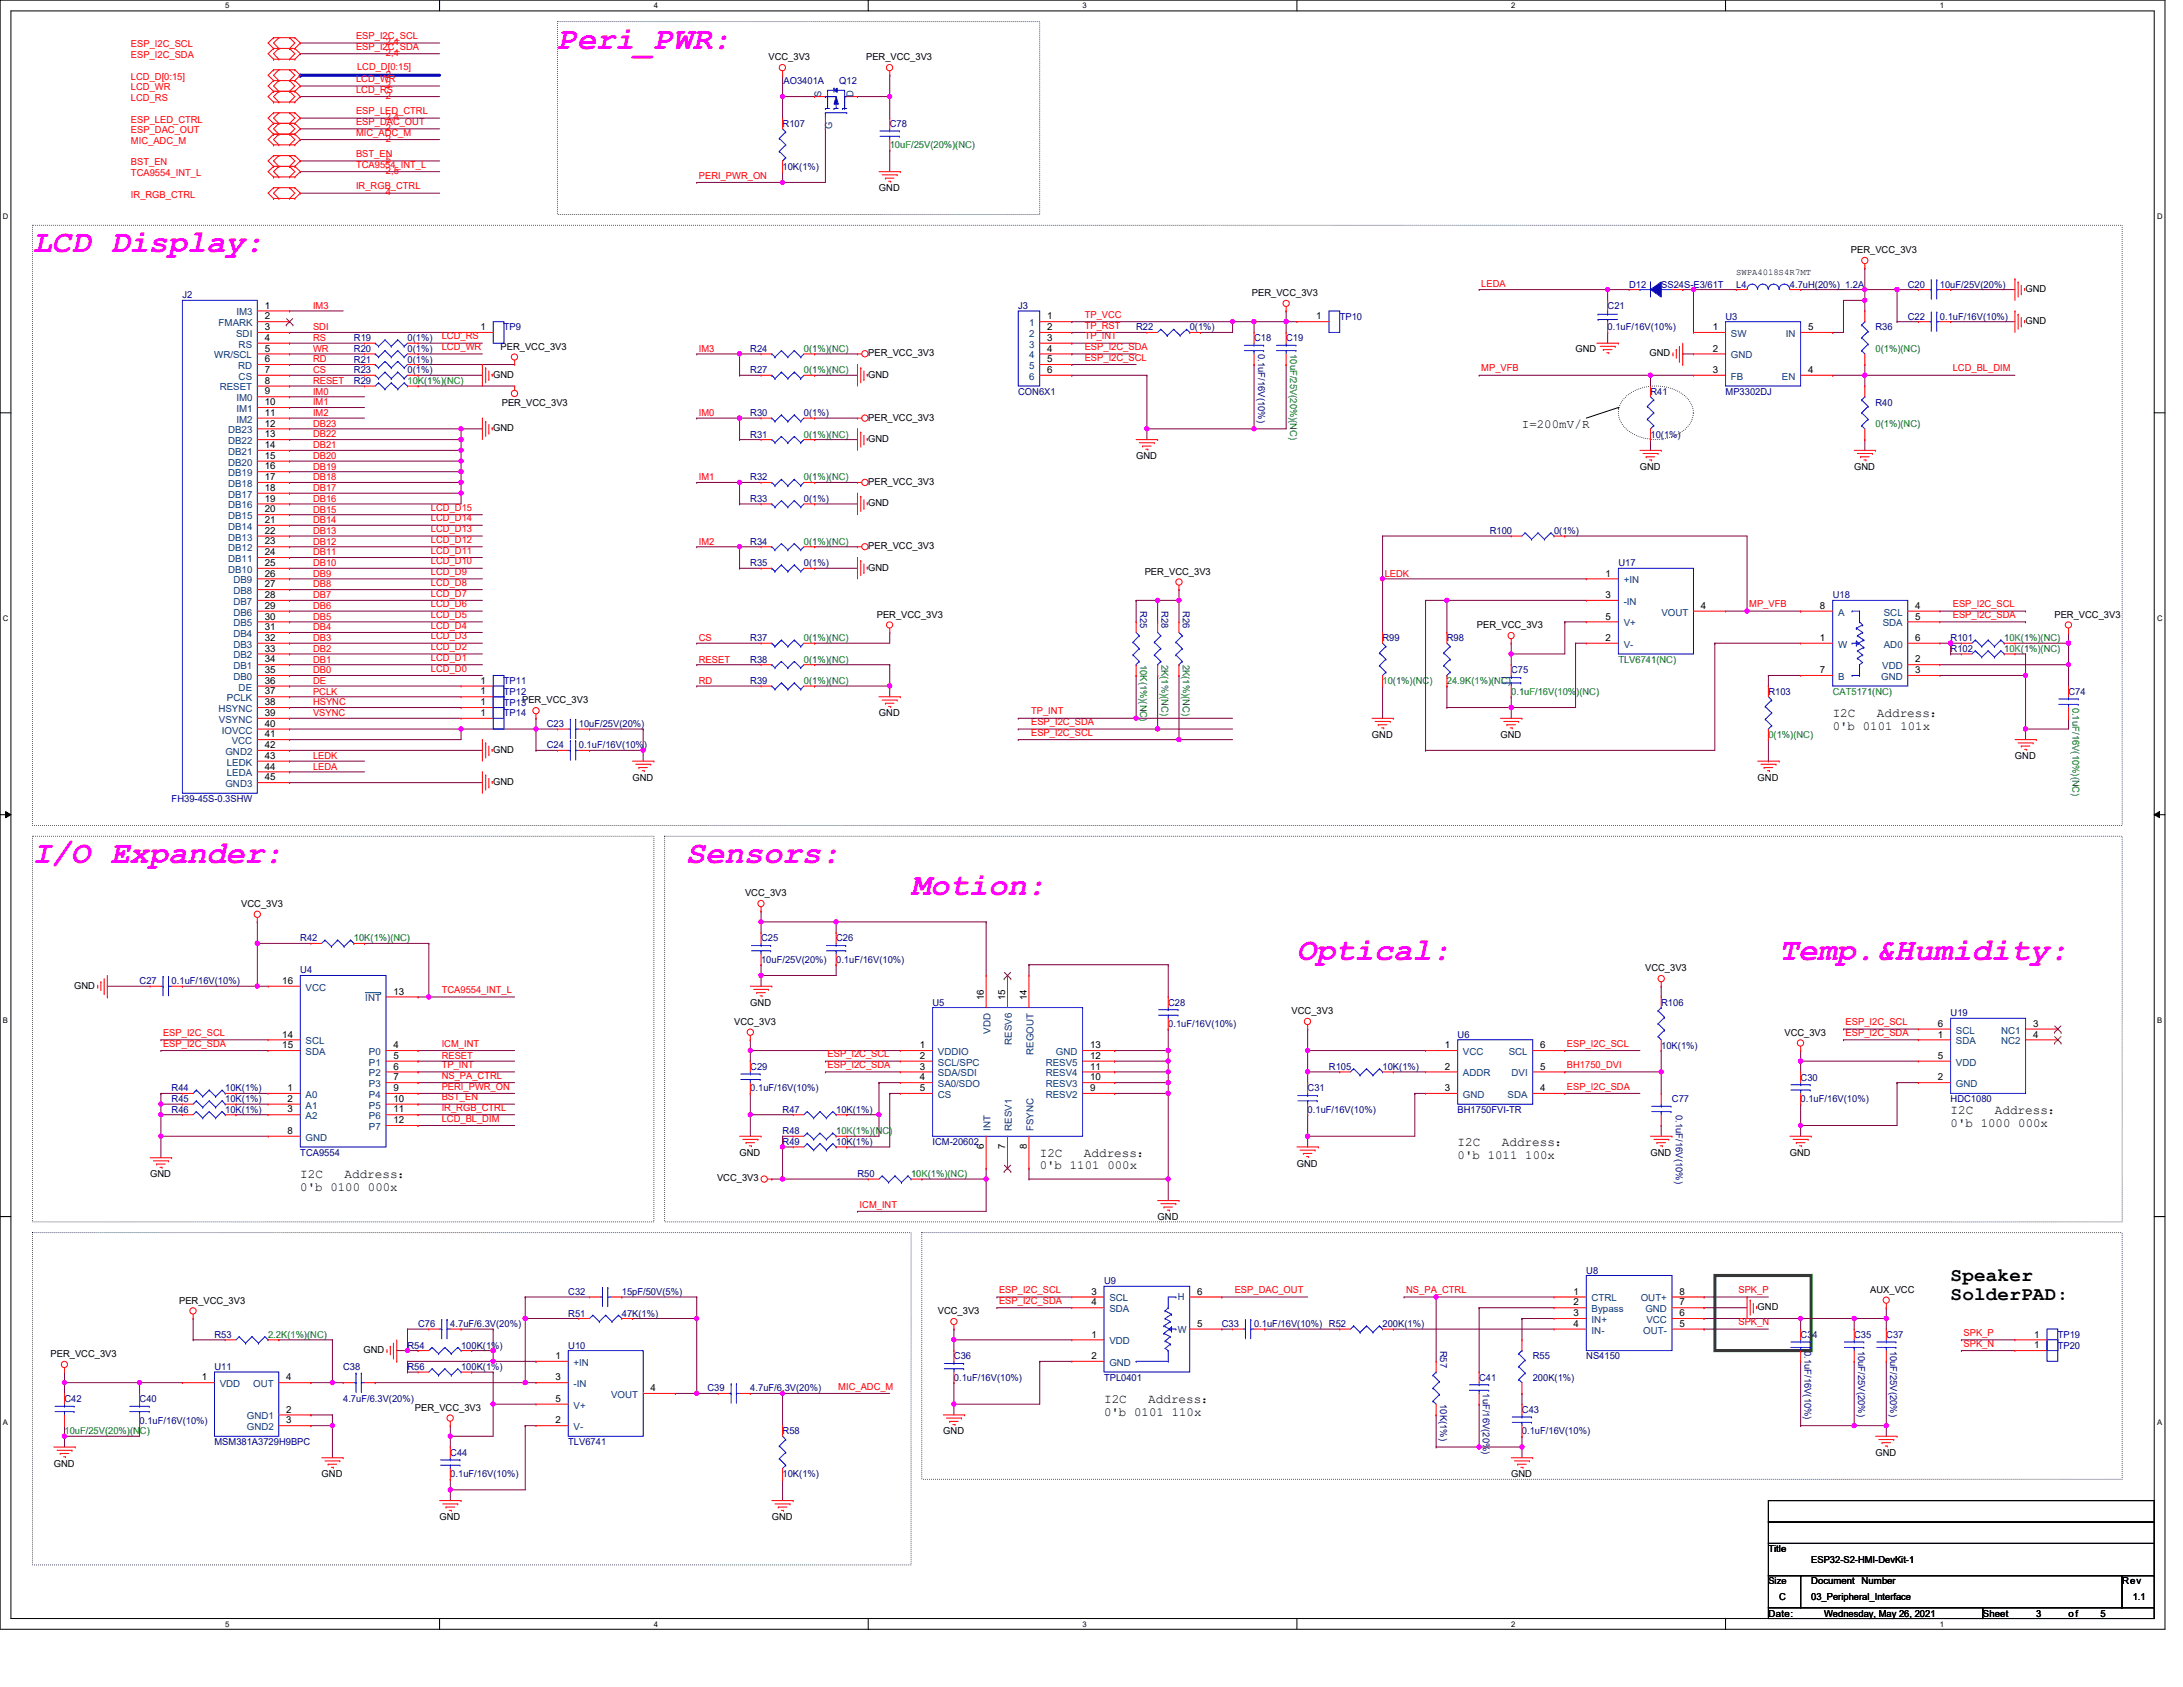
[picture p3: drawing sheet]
<svg xmlns="http://www.w3.org/2000/svg" width="559mm" height="432mm" viewBox="0 0 559 432" stroke-linecap="round" stroke-linejoin="round" font-family="sans-serif">
<defs><g id="words">
<g font-size="8.2" fill="#f0f">
<text x="142.7" y="12.5">Peri_PWR:</text>
<text x="8.3" y="64.6">LCD Display:</text>
<text x="8.3" y="221">I/O Expander:</text>
<text x="175.6" y="221">Sensors:</text>
<text x="233.2" y="229.2">Motion:</text>
<text x="332" y="245.7">Optical:</text>
<text x="455.4" y="245.7">Temp.&amp;Humidity:</text>
</g>
<g font-size="4.9">
<text x="499.3" y="327.9">Speaker</text>
<text x="499.3" y="332.8">SolderPAD:</text>
</g>
<g font-size="3.3">
<text x="469.1" y="183.6">I2C</text>
<text x="480.4" y="183.6">Address：</text>
<text x="499.3" y="285.2">I2C</text>
<text x="510.6" y="285.2">Address：</text>
<text x="373.1" y="293.4">I2C</text>
<text x="384.4" y="293.4">Address：</text>
<text x="266.1" y="296.1">I2C</text>
<text x="277.5" y="296.1">Address：</text>
<text x="76.9" y="301.6">I2C</text>
<text x="88.2" y="301.6">Address：</text>
<text x="282.6" y="359.2">I2C</text>
<text x="293.9" y="359.2">Address：</text>
</g>
<g font-size="3.2">
<text x="389.6" y="109.5">I=200mV/R</text>
<text x="469.1" y="186.9">0'b 0101 101x</text>
<text x="499.3" y="288.4">0'b 1000 000x</text>
<text x="266.1" y="299.3">0'b 1101 000x</text>
<text x="373.1" y="296.6">0'b 1011 100x</text>
<text x="76.9" y="304.8">0'b 0100 000x</text>
<text x="282.6" y="362.4">0'b 0101 110x</text>
</g>
<g font-size="2.5" fill="#f00">
<text x="91.1" y="10">ESP_I2C_SCL</text>
<text x="98.8" y="11.6">2,4</text>
<text x="33.5" y="12.1">ESP_I2C_SCL</text>
<text x="33.5" y="14.9">ESP_I2C_SDA</text>
<text x="91.1" y="12.8">ESP_I2C_SDA</text>
<text x="98.8" y="14.4">2,4</text>
<text x="33.5" y="20.4">LCD_D[0:15]</text>
<text x="33.5" y="23.2">LCD_WR</text>
<text x="91.1" y="21">LCD_WR</text>
<text x="91.1" y="23.7">LCD_RS</text>
<text x="91.4" y="18">LCD_D[0:15]</text>
<text x="98.8" y="19.9">2</text>
<text x="98.8" y="22.6">2</text>
<text x="33.5" y="25.9">LCD_RS</text>
<text x="91.1" y="29.3">ESP_LED_CTRL</text>
<text x="98.8" y="25.4">2</text>
<text x="33.5" y="34.1">ESP_DAC_OUT</text>
<text x="33.5" y="31.4">ESP_LED_CTRL</text>
<text x="91.1" y="32">ESP_DAC_OUT</text>
<text x="91.1" y="34.8">MIC_ADC_M</text>
<text x="98.8" y="33.6">2</text>
<text x="98.8" y="30.8">2,4</text>
<text x="33.5" y="36.9">MIC_ADC_M</text>
<text x="91.1" y="40.2">BST_EN</text>
<text x="98.8" y="36.3">2</text>
<text x="98.8" y="41.8">5</text>
<text x="33.5" y="42.3">BST_EN</text>
<text x="33.5" y="45.1">TCA9554_INT_L</text>
<text x="91.1" y="43">TCA9554_INT_L</text>
<text x="98.8" y="44.5">2,5</text>
<text x="178.9" y="45.7">PERI_PWR_ON</text>
<text x="33.5" y="50.6">IR_RGB_CTRL</text>
<text x="91.1" y="48.5">IR_RGB_CTRL</text>
<text x="98.8" y="50">4</text>
<text x="379.2" y="73.6">LEDA</text>
<text x="80.1" y="79">IM3</text>
<text x="277.7" y="81.4">TP_VCC</text>
<text x="80.1" y="84.5">SDI</text>
<text x="80.1" y="87.3">RS</text>
<text x="113.1" y="86.9">LCD_RS</text>
<text x="113.1" y="89.6">LCD_WR</text>
<text x="277.7" y="84.1">TP_RST</text>
<text x="277.7" y="86.9">TP_INT</text>
<text x="277.7" y="89.6">ESP_I2C_SDA</text>
<text x="80.1" y="90">WR</text>
<text x="80.1" y="92.8">RD</text>
<text x="80.1" y="95.5">CS</text>
<text x="178.9" y="90">IM3</text>
<text x="277.7" y="92.3">ESP_I2C_SCL</text>
<text x="379.2" y="95.1">MP_VFB</text>
<text x="499.9" y="95.1">LCD_BL_DIM</text>
<text x="80.1" y="98.3">RESET</text>
<text x="80.1" y="101">IM0</text>
<text x="80.1" y="103.8">IM1</text>
<text x="80.1" y="106.5">IM2</text>
<text x="178.9" y="106.5">IM0</text>
<text x="80.1" y="109.2">DB23</text>
<text x="80.1" y="112">DB22</text>
<text x="80.1" y="114.7">DB21</text>
<text x="80.1" y="117.5">DB20</text>
<text x="80.1" y="120.2">DB19</text>
<text x="80.1" y="122.9">DB18</text>
<text x="80.1" y="125.7">DB17</text>
<text x="178.9" y="122.9">IM1</text>
<text x="80.1" y="128.4">DB16</text>
<text x="80.1" y="131.2">DB15</text>
<text x="110.3" y="130.8">LCD_D15</text>
<text x="80.1" y="133.9">DB14</text>
<text x="80.1" y="136.7">DB13</text>
<text x="110.3" y="133.5">LCD_D14</text>
<text x="110.3" y="136.2">LCD_D13</text>
<text x="80.1" y="139.4">DB12</text>
<text x="80.1" y="142.2">DB11</text>
<text x="110.3" y="139">LCD_D12</text>
<text x="110.3" y="141.7">LCD_D11</text>
<text x="178.9" y="139.4">IM2</text>
<text x="80.1" y="147.6">DB9</text>
<text x="80.1" y="144.9">DB10</text>
<text x="110.3" y="147.2">LCD_D9</text>
<text x="110.3" y="149.9">LCD_D8</text>
<text x="110.3" y="144.5">LCD_D10</text>
<text x="354.5" y="147.6">LEDK</text>
<text x="80.1" y="150.4">DB8</text>
<text x="80.1" y="153.1">DB7</text>
<text x="80.1" y="155.9">DB6</text>
<text x="110.3" y="152.7">LCD_D7</text>
<text x="110.3" y="155.4">LCD_D6</text>
<text x="447.8" y="155.4">MP_VFB</text>
<text x="499.9" y="155.4">ESP_I2C_SCL</text>
<text x="80.1" y="158.6">DB5</text>
<text x="80.1" y="161.3">DB4</text>
<text x="110.3" y="158.2">LCD_D5</text>
<text x="110.3" y="160.9">LCD_D4</text>
<text x="499.9" y="158.2">ESP_I2C_SDA</text>
<text x="80.1" y="164.1">DB3</text>
<text x="80.1" y="166.8">DB2</text>
<text x="110.3" y="163.7">LCD_D3</text>
<text x="110.3" y="166.4">LCD_D2</text>
<text x="178.9" y="164.1">CS</text>
<text x="80.1" y="172.3">DB0</text>
<text x="80.1" y="169.6">DB1</text>
<text x="110.3" y="171.9">LCD_D0</text>
<text x="110.3" y="169.2">LCD_D1</text>
<text x="178.9" y="169.6">RESET</text>
<text x="80.1" y="175">DE</text>
<text x="80.1" y="177.8">PCLK</text>
<text x="178.9" y="175">RD</text>
<text x="80.1" y="180.6">HSYNC</text>
<text x="80.1" y="183.3">VSYNC</text>
<text x="263.9" y="185.6">ESP_I2C_SDA</text>
<text x="263.9" y="182.9">TP_INT</text>
<text x="263.9" y="188.3">ESP_I2C_SCL</text>
<text x="80.1" y="194.3">LEDK</text>
<text x="80.1" y="197">LEDA</text>
<text x="113.1" y="254.2">TCA9554_INT_L</text>
<text x="472.4" y="262.4">ESP_I2C_SCL</text>
<text x="41.7" y="265.2">ESP_I2C_SCL</text>
<text x="41.7" y="267.9">ESP_I2C_SDA</text>
<text x="113.1" y="267.9">ICM_INT</text>
<text x="401.1" y="267.9">ESP_I2C_SCL</text>
<text x="472.4" y="265.2">ESP_I2C_SDA</text>
<text x="113.1" y="273.4">TP_INT</text>
<text x="113.1" y="271.1">RESET</text>
<text x="211.8" y="270.6">ESP_I2C_SCL</text>
<text x="211.8" y="273.4">ESP_I2C_SDA</text>
<text x="401.1" y="273.4">BH1750_DVI</text>
<text x="113.1" y="276.1">NS_PA_CTRL</text>
<text x="113.1" y="281.6">BST_EN</text>
<text x="113.1" y="278.9">PERI_PWR_ON</text>
<text x="401.1" y="278.9">ESP_I2C_SDA</text>
<text x="113.1" y="287.1">LCD_BL_DIM</text>
<text x="113.1" y="284.4">IR_RGB_CTRL</text>
<text x="220" y="309.1">ICM_INT</text>
<text x="255.7" y="331">ESP_I2C_SCL</text>
<text x="255.7" y="333.8">ESP_I2C_SDA</text>
<text x="316.1" y="331">ESP_DAC_OUT</text>
<text x="360" y="331">NS_PA_CTRL</text>
<text x="445" y="331">SPK_P</text>
<text x="445" y="339.2">SPK_N</text>
<text x="502.6" y="342">SPK_P</text>
<text x="502.6" y="344.7">SPK_N</text>
<text x="214.6" y="355.7">MIC_ADC_M</text>
</g>
<g font-size="2.5">
<text x="196.7" y="15.5">VCC_3V3</text>
<text x="221.7" y="15.5">PER_VCC_3V3</text>
<text x="225" y="48.9">GND</text>
<text x="473.8" y="64.9">PER_VCC_3V3</text>
<text x="320.5" y="75.8">PER_VCC_3V3</text>
<text x="518.5" y="74.7">GND</text>
<text x="67.8" y="79">1</text>
<text x="67.8" y="81.7">2</text>
<text x="268.1" y="81.7">1</text>
<text x="336.9" y="81.7">1</text>
<text x="518.5" y="82.9">GND</text>
<text x="67.8" y="84.5">3</text>
<text x="67.8" y="87.2">4</text>
<text x="123" y="84.5">1</text>
<text x="128.1" y="89.5">PER_VCC_3V3</text>
<text x="268.1" y="84.5">2</text>
<text x="268.1" y="87.2">3</text>
<text x="438.4" y="84.5">1</text>
<text x="462.8" y="84.5">5</text>
<text x="67.8" y="90">5</text>
<text x="67.8" y="92.7">6</text>
<text x="67.8" y="95.5">7</text>
<text x="222.2" y="91.2">PER_VCC_3V3</text>
<text x="268.1" y="90">4</text>
<text x="268.1" y="92.7">5</text>
<text x="268.1" y="95.5">6</text>
<text x="403.3" y="90.1">GND</text>
<text x="422.2" y="91.2">GND</text>
<text x="438.4" y="95.5">3</text>
<text x="438.4" y="90">2</text>
<text x="462.8" y="95.5">4</text>
<text x="67.8" y="98.2">8</text>
<text x="67.8" y="101">9</text>
<text x="126.2" y="96.6">GND</text>
<text x="222.2" y="96.6">GND</text>
<text x="67.8" y="103.7">10</text>
<text x="67.8" y="106.4">11</text>
<text x="128.4" y="103.8">PER_VCC_3V3</text>
<text x="222.2" y="107.7">PER_VCC_3V3</text>
<text x="67.8" y="109.2">12</text>
<text x="67.8" y="111.9">13</text>
<text x="126.2" y="110.4">GND</text>
<text x="222.2" y="113.1">GND</text>
<text x="67.8" y="114.7">14</text>
<text x="67.8" y="117.4">15</text>
<text x="290.8" y="117.5">GND</text>
<text x="67.8" y="120.1">16</text>
<text x="67.8" y="122.9">17</text>
<text x="67.8" y="125.6">18</text>
<text x="222.2" y="124.1">PER_VCC_3V3</text>
<text x="419.8" y="120.3">GND</text>
<text x="474.6" y="120.3">GND</text>
<text x="67.8" y="128.4">19</text>
<text x="67.8" y="131.1">20</text>
<text x="222.2" y="129.6">GND</text>
<text x="67.8" y="133.9">21</text>
<text x="67.8" y="136.6">22</text>
<text x="67.8" y="139.4">23</text>
<text x="67.8" y="142.1">24</text>
<text x="222.2" y="140.5">PER_VCC_3V3</text>
<text x="67.8" y="144.9">25</text>
<text x="67.8" y="147.6">26</text>
<text x="222.2" y="146">GND</text>
<text x="293" y="147.2">PER_VCC_3V3</text>
<text x="411" y="147.6">1</text>
<text x="67.8" y="150.3">27</text>
<text x="67.8" y="153.1">28</text>
<text x="67.8" y="155.8">29</text>
<text x="411" y="153.1">3</text>
<text x="435.4" y="155.8">4</text>
<text x="465.9" y="155.8">8</text>
<text x="490.3" y="155.8">4</text>
<text x="67.8" y="158.6">30</text>
<text x="67.8" y="161.3">31</text>
<text x="224.5" y="158.1">PER_VCC_3V3</text>
<text x="378.1" y="160.9">PER_VCC_3V3</text>
<text x="411" y="158.6">5</text>
<text x="490.3" y="158.6">5</text>
<text x="525.9" y="158.1">PER_VCC_3V3</text>
<text x="67.8" y="164">32</text>
<text x="67.8" y="166.8">33</text>
<text x="411" y="164">2</text>
<text x="465.9" y="164">1</text>
<text x="490.3" y="164">6</text>
<text x="67.8" y="169.5">34</text>
<text x="67.8" y="172.3">35</text>
<text x="465.9" y="172.3">7</text>
<text x="490.3" y="169.5">2</text>
<text x="490.3" y="172.3">3</text>
<text x="67.8" y="175">36</text>
<text x="67.8" y="177.8">37</text>
<text x="123" y="175">1</text>
<text x="123" y="177.8">1</text>
<text x="67.8" y="180.5">38</text>
<text x="67.8" y="183.3">39</text>
<text x="123" y="183.3">1</text>
<text x="123" y="180.5">1</text>
<text x="225" y="183.3">GND</text>
<text x="67.8" y="186">40</text>
<text x="67.8" y="188.7">41</text>
<text x="67.8" y="191.5">42</text>
<text x="351.2" y="188.8">GND</text>
<text x="384.1" y="188.8">GND</text>
<text x="67.8" y="194.2">43</text>
<text x="67.8" y="197">44</text>
<text x="126.2" y="192.7">GND</text>
<text x="515.8" y="194.3">GND</text>
<text x="67.8" y="199.7">45</text>
<text x="126.2" y="200.9">GND</text>
<text x="161.9" y="199.8">GND</text>
<text x="449.9" y="199.8">GND</text>
<text x="61.8" y="232.2">VCC_3V3</text>
<text x="190.7" y="229.4">VCC_3V3</text>
<text x="72.3" y="251.8">16</text>
<text x="421.1" y="248.6">VCC_3V3</text>
<text x="19" y="253">GND</text>
<text x="100.7" y="254.6">13</text>
<text x="192.1" y="257.4">GND</text>
<text x="251.8" y="256" transform="rotate(-90 251.8 256)">16</text>
<text x="257.3" y="256" transform="rotate(-90 257.3 256)">15</text>
<text x="262.8" y="256" transform="rotate(-90 262.8 256)">14</text>
<text x="188" y="262.3">VCC_3V3</text>
<text x="330.6" y="259.6">VCC_3V3</text>
<text x="496.1" y="262.8">6</text>
<text x="520.4" y="262.8">3</text>
<text x="72.3" y="265.6">14</text>
<text x="72.3" y="268.3">15</text>
<text x="100.7" y="268.3">4</text>
<text x="235.5" y="268.3">1</text>
<text x="279" y="268.3">13</text>
<text x="369.9" y="268.3">1</text>
<text x="394.3" y="268.3">6</text>
<text x="456.8" y="265.1">VCC_3V3</text>
<text x="496.1" y="265.6">1</text>
<text x="520.4" y="265.6">4</text>
<text x="100.7" y="271">5</text>
<text x="100.7" y="273.8">6</text>
<text x="235.5" y="271">2</text>
<text x="235.5" y="273.8">3</text>
<text x="279" y="273.8">11</text>
<text x="279" y="271">12</text>
<text x="369.9" y="273.8">2</text>
<text x="394.3" y="273.8">5</text>
<text x="496.1" y="271">5</text>
<text x="73.6" y="279.3">1</text>
<text x="100.7" y="276.5">7</text>
<text x="100.7" y="279.3">9</text>
<text x="235.5" y="276.5">4</text>
<text x="235.5" y="279.3">5</text>
<text x="279" y="279.3">9</text>
<text x="279" y="276.5">10</text>
<text x="369.9" y="279.3">3</text>
<text x="394.3" y="279.3">4</text>
<text x="496.1" y="276.5">2</text>
<text x="73.6" y="282">2</text>
<text x="73.6" y="284.7">3</text>
<text x="100.7" y="282">10</text>
<text x="100.7" y="284.7">11</text>
<text x="100.7" y="287.5">12</text>
<text x="73.6" y="290.2">8</text>
<text x="189.3" y="295.8">GND</text>
<text x="251.8" y="294.1" transform="rotate(-90 251.8 294.1)">6</text>
<text x="257.3" y="294.1" transform="rotate(-90 257.3 294.1)">7</text>
<text x="262.8" y="294.1" transform="rotate(-90 262.8 294.1)">8</text>
<text x="332" y="298.6">GND</text>
<text x="422.5" y="295.8">GND</text>
<text x="458.2" y="295.8">GND</text>
<text x="38.4" y="301.3">GND</text>
<text x="183.6" y="302.4">VCC_3V3</text>
<text x="296.3" y="312.3">GND</text>
<text x="45.8" y="333.7">PER_VCC_3V3</text>
<text x="279.4" y="331.4">3</text>
<text x="279.4" y="334.1">4</text>
<text x="306.5" y="331.4">6</text>
<text x="402.8" y="331.4">1</text>
<text x="402.8" y="334.1">2</text>
<text x="429.9" y="334.1">7</text>
<text x="429.9" y="331.4">8</text>
<text x="449.9" y="335.3">GND</text>
<text x="478.7" y="330.9">AUX_VCC</text>
<text x="240.1" y="336.4">VCC_3V3</text>
<text x="306.5" y="339.6">5</text>
<text x="402.8" y="336.9">3</text>
<text x="402.8" y="339.6">4</text>
<text x="429.9" y="339.6">5</text>
<text x="429.9" y="336.9">6</text>
<text x="13" y="347.4">PER_VCC_3V3</text>
<text x="93" y="346.3">GND</text>
<text x="142.2" y="347.9">1</text>
<text x="279.4" y="342.3">1</text>
<text x="279.4" y="347.9">2</text>
<text x="520.7" y="345.1">1</text>
<text x="520.7" y="342.3">1</text>
<text x="51.6" y="353.3">1</text>
<text x="73.3" y="353.3">4</text>
<text x="142.2" y="353.3">3</text>
<text x="142.2" y="358.8">5</text>
<text x="166.5" y="356.1">4</text>
<text x="73.3" y="361.6">2</text>
<text x="73.3" y="364.3">3</text>
<text x="106.2" y="361.1">PER_VCC_3V3</text>
<text x="142.2" y="364.3">2</text>
<text x="241.5" y="367.2">GND</text>
<text x="13.8" y="375.4">GND</text>
<text x="480.1" y="372.6">GND</text>
<text x="82.3" y="378.1">GND</text>
<text x="386.8" y="378.1">GND</text>
<text x="112.5" y="389.1">GND</text>
<text x="197.6" y="389.1">GND</text>
<text x="452.7" y="397.3">Title</text>
<text x="463.6" y="400">ESP32-S2-HMI-DevKit-1</text>
<text x="463.6" y="405.6">Document</text>
<text x="476.5" y="405.6">Number</text>
<text x="543.2" y="405.6">Rev</text>
<text x="452.7" y="413.8">Date:</text>
<text x="455.4" y="409.4">C</text>
<text x="463.6" y="409.4">03_Peripheral_Interface</text>
<text x="466.9" y="413.8">Wednesday, May 26, 2021</text>
<text x="507.5" y="413.8">Sheet</text>
<text x="521.3" y="413.8">3</text>
<text x="529.5" y="413.8">of</text>
<text x="537.7" y="413.8">5</text>
<text x="545.9" y="409.4">1.1</text>
</g>
<g font-size="2.5" fill="#000080">
<text x="200.6" y="21.5">AO3401A</text>
<text x="214.8" y="21.5">Q12</text>
<text x="200.3" y="32.5">R107</text>
<text x="227.8" y="32.5">C78</text>
<text x="200.3" y="43.4">10K(1%)</text>
<text x="46.7" y="76.4">J2</text>
<text x="417" y="73.6">D12</text>
<text x="425.2" y="73.6">SS24S-E3/61T</text>
<text x="444.5" y="73.6">L4</text>
<text x="458.2" y="73.6">4.7uH(20%)_1.2A</text>
<text x="488.4" y="73.6">C20</text>
<text x="496.6" y="73.6">10uF/25V(20%)</text>
<text x="260.6" y="79.1">J3</text>
<text x="342.9" y="81.8">TP10</text>
<text x="411.5" y="79.1">C21</text>
<text x="441.7" y="81.8">U3</text>
<text x="488.4" y="81.8">C22</text>
<text x="496.6" y="81.8">0.1uF/16V(10%)</text>
<text x="90.6" y="87.3">R19</text>
<text x="104.3" y="87.3">0(1%)</text>
<text x="129" y="84.6">TP9</text>
<text x="290.8" y="84.6">R22</text>
<text x="304.5" y="84.6">0(1%)</text>
<text x="321" y="87.3">C18</text>
<text x="329.2" y="87.3">C19</text>
<text x="411.5" y="84.6">0.1uF/16V(10%)</text>
<text x="480.1" y="84.6">R36</text>
<text x="90.6" y="92.8">R21</text>
<text x="90.6" y="90.1">R20</text>
<text x="90.6" y="95.5">R23</text>
<text x="104.3" y="92.8">0(1%)</text>
<text x="104.3" y="90.1">0(1%)</text>
<text x="104.3" y="95.5">0(1%)</text>
<text x="192.1" y="90.1">R24</text>
<text x="192.1" y="95.5">R27</text>
<text x="322" y="90.6" transform="rotate(90 322 90.6)">0.1uF/16V(10%)</text>
<text x="90.6" y="98.3">R29</text>
<text x="260.6" y="101">CON6X1</text>
<text x="422.5" y="101">R41</text>
<text x="441.7" y="101">MP3302DJ</text>
<text x="192.1" y="106.6">R30</text>
<text x="205.8" y="106.6">0(1%)</text>
<text x="480.1" y="103.8">R40</text>
<text x="192.1" y="112">R31</text>
<text x="422.5" y="112">10(1%)</text>
<text x="192.1" y="123">R32</text>
<text x="192.1" y="128.5">R33</text>
<text x="205.8" y="128.5">0(1%)</text>
<text x="381.3" y="136.7">R100</text>
<text x="397.8" y="136.7">0(1%)</text>
<text x="192.1" y="139.4">R34</text>
<text x="192.1" y="144.9">R35</text>
<text x="205.8" y="144.9">0(1%)</text>
<text x="414.3" y="144.9">U17</text>
<text x="469.1" y="153.2">U18</text>
<text x="291.8" y="156.4" transform="rotate(90 291.8 156.4)">R25</text>
<text x="297.3" y="156.4" transform="rotate(90 297.3 156.4)">R28</text>
<text x="302.8" y="156.4" transform="rotate(90 302.8 156.4)">R26</text>
<text x="192.1" y="164.1">R37</text>
<text x="353.9" y="164.1">R99</text>
<text x="370.4" y="164.1">R98</text>
<text x="499.3" y="166.9">R102</text>
<text x="499.3" y="164.1">R101</text>
<text x="192.1" y="169.6">R38</text>
<text x="386.8" y="172.4">C75</text>
<text x="129" y="175.1">TP11</text>
<text x="129" y="177.8">TP12</text>
<text x="192.1" y="175.1">R39</text>
<text x="452.7" y="177.8">R103</text>
<text x="529.5" y="177.8">C74</text>
<text x="129" y="183.3">TP14</text>
<text x="129" y="180.6">TP13PER_VCC_3V3</text>
<text x="140" y="191.6">C24</text>
<text x="140" y="186.1">C23</text>
<text x="148.2" y="191.6">0.1uF/16V(10%)</text>
<text x="148.2" y="186.1">10uF/25V(20%)</text>
<text x="43.9" y="205.3">FH39-45S-0.3SHW</text>
<text x="76.9" y="241">R42</text>
<text x="194.8" y="241">C25</text>
<text x="214" y="241">C26</text>
<text x="35.7" y="251.9">C27</text>
<text x="43.9" y="251.9">0.1uF/16V(10%)</text>
<text x="76.9" y="249.2">U4</text>
<text x="194.8" y="246.4">10uF/25V(20%)</text>
<text x="214" y="246.4">0.1uF/16V(10%)</text>
<text x="238.7" y="257.4">U5</text>
<text x="299" y="257.4">C28</text>
<text x="425.2" y="257.4">R106</text>
<text x="299" y="262.9">0.1uF/16V(10%)</text>
<text x="499.3" y="260.1">U19</text>
<text x="373.1" y="265.6">U6</text>
<text x="425.2" y="268.4">10K(1%)</text>
<text x="192.1" y="273.9">C29</text>
<text x="340.2" y="273.9">R105</text>
<text x="353.9" y="273.9">10K(1%)</text>
<text x="43.9" y="279.4">R44</text>
<text x="57.7" y="279.4">10K(1%)</text>
<text x="192.1" y="279.4">0.1uF/16V(10%)</text>
<text x="334.7" y="279.4">C31</text>
<text x="460.9" y="276.6">C30</text>
<text x="43.9" y="284.9">R46</text>
<text x="43.9" y="282.1">R45</text>
<text x="57.7" y="284.9">10K(1%)</text>
<text x="57.7" y="282.1">10K(1%)</text>
<text x="200.3" y="284.9">R47</text>
<text x="214" y="284.9">10K(1%)</text>
<text x="334.7" y="284.9">0.1uF/16V(10%)</text>
<text x="373.1" y="284.9">BH1750FVI-TR</text>
<text x="428" y="282.1">C77</text>
<text x="429" y="285.3" transform="rotate(90 429 285.3)">0.1uF/16V(10%)</text>
<text x="460.9" y="282.1">0.1uF/16V(10%)</text>
<text x="499.3" y="282.1">HDC1080</text>
<text x="200.3" y="290.3">R48</text>
<text x="200.3" y="293.1">R49</text>
<text x="214" y="293.1">10K(1%)</text>
<text x="238.7" y="293.1">ICM-20602</text>
<text x="76.9" y="295.8">TCA9554</text>
<text x="219.5" y="301.3">R50</text>
<text x="282.6" y="328.7">U9</text>
<text x="406.1" y="326">U8</text>
<text x="145.5" y="331.5">C32</text>
<text x="159.2" y="331.5">15pF/50V(5%)</text>
<text x="107" y="339.7">C76</text>
<text x="115.3" y="339.7">4.7uF/6.3V(20%)</text>
<text x="145.5" y="337">R51</text>
<text x="159.2" y="337">47K(1%)</text>
<text x="312.8" y="339.7">C33</text>
<text x="321" y="339.7">0.1uF/16V(10%)</text>
<text x="340.2" y="339.7">R52</text>
<text x="353.9" y="339.7">200K(1%)</text>
<text x="54.9" y="342.4">R53</text>
<text x="104.3" y="345.2">R54</text>
<text x="118" y="345.2">100K(1%)</text>
<text x="145.5" y="345.2">U10</text>
<text x="244.2" y="347.9">C36</text>
<text x="368.6" y="345.7" transform="rotate(90 368.6 345.7)">R57</text>
<text x="392.3" y="347.9">R55</text>
<text x="406.1" y="347.9">NS4150</text>
<text x="460.9" y="342.4">C34</text>
<text x="461.9" y="345.7" transform="rotate(90 461.9 345.7)">0.1uF/16V(10%)</text>
<text x="474.6" y="342.4">C35</text>
<text x="475.6" y="345.7" transform="rotate(90 475.6 345.7)">10uF/25V(20%)</text>
<text x="482.9" y="342.4">C37</text>
<text x="483.9" y="345.7" transform="rotate(90 483.9 345.7)">10uF/25V(20%)</text>
<text x="526.8" y="345.2">TP20</text>
<text x="526.8" y="342.4">TP19</text>
<text x="54.9" y="350.7">U11</text>
<text x="87.8" y="350.7">C38</text>
<text x="104.3" y="350.7">R56</text>
<text x="118" y="350.7">100K(1%)</text>
<text x="244.2" y="353.4">0.1uF/16V(10%)</text>
<text x="282.6" y="353.4">TPL0401</text>
<text x="378.6" y="353.4">C41</text>
<text x="392.3" y="353.4">200K(1%)</text>
<text x="16.5" y="358.9">C42</text>
<text x="35.7" y="358.9">C40</text>
<text x="87.8" y="358.9">4.7uF/6.3V(20%)</text>
<text x="181.1" y="356.2">C39</text>
<text x="192.1" y="356.2">4.7uF/6.3V(20%)</text>
<text x="368.6" y="359.4" transform="rotate(90 368.6 359.4)">10K(1%)</text>
<text x="379.6" y="356.7" transform="rotate(90 379.6 356.7)">1uF/16V(20%)</text>
<text x="35.7" y="364.4">0.1uF/16V(10%)</text>
<text x="389.6" y="361.7">C43</text>
<text x="54.9" y="369.9">MSM381A3729H9BPC</text>
<text x="145.5" y="369.9">TLV6741</text>
<text x="200.3" y="367.2">R58</text>
<text x="389.6" y="367.2">0.1uF/16V(10%)</text>
<text x="115.3" y="372.6">C44</text>
<text x="115.3" y="378.1">0.1uF/16V(10%)</text>
<text x="200.3" y="378.1">10K(1%)</text>
</g>
<g font-size="2.5" fill="#004080">
<text x="210.3" y="24.7" transform="rotate(-90 210.3 24.7)">S</text>
<text x="218.5" y="24.7" transform="rotate(-90 218.5 24.7)">D</text>
<text x="213" y="33" transform="rotate(-90 213 33)">G</text>
<text x="56" y="83.5">FMARK</text>
<text x="60.5" y="80.7">IM3</text>
<text x="263.4" y="83.5">1</text>
<text x="60.5" y="86.2">SDI</text>
<text x="61.1" y="89">RS</text>
<text x="263.4" y="86.2">2</text>
<text x="263.4" y="89">3</text>
<text x="443.1" y="86.2">SW</text>
<text x="457.2" y="86.2">IN</text>
<text x="54.8" y="91.7">WR/SCL</text>
<text x="61" y="94.4">RD</text>
<text x="263.4" y="91.7">4</text>
<text x="263.4" y="94.4">5</text>
<text x="443.1" y="91.7">GND</text>
<text x="56.3" y="99.9">RESET</text>
<text x="61.1" y="97.2">CS</text>
<text x="263.4" y="97.2">6</text>
<text x="443.1" y="97.2">FB</text>
<text x="456.1" y="97.2">EN</text>
<text x="60.5" y="102.7">IM0</text>
<text x="60.5" y="105.5">IM1</text>
<text x="58.4" y="110.9">DB23</text>
<text x="58.4" y="113.7">DB22</text>
<text x="60.5" y="108.2">IM2</text>
<text x="58.4" y="116.4">DB21</text>
<text x="58.4" y="119.2">DB20</text>
<text x="58.4" y="121.9">DB19</text>
<text x="58.4" y="124.6">DB18</text>
<text x="58.4" y="127.4">DB17</text>
<text x="58.4" y="130.1">DB16</text>
<text x="58.4" y="132.9">DB15</text>
<text x="58.4" y="135.6">DB14</text>
<text x="58.4" y="138.3">DB13</text>
<text x="58.4" y="141.1">DB12</text>
<text x="58.4" y="143.8">DB11</text>
<text x="58.4" y="146.6">DB10</text>
<text x="59.7" y="149.3">DB9</text>
<text x="415.6" y="149.3">+IN</text>
<text x="59.7" y="152.1">DB8</text>
<text x="59.7" y="154.8">DB7</text>
<text x="415.6" y="154.8">-IN</text>
<text x="59.7" y="157.6">DB6</text>
<text x="59.7" y="160.3">DB5</text>
<text x="415.6" y="160.3">V+</text>
<text x="425.3" y="157.6">VOUT</text>
<text x="470.5" y="157.6">A</text>
<text x="481.9" y="160.3">SDA</text>
<text x="482.2" y="157.6">SCL</text>
<text x="59.7" y="163">DB4</text>
<text x="59.7" y="165.8">DB3</text>
<text x="415.6" y="165.8">V-</text>
<text x="470.5" y="165.8">W</text>
<text x="482.2" y="165.8">AD0</text>
<text x="59.7" y="168.5">DB2</text>
<text x="59.7" y="171.3">DB1</text>
<text x="481.8" y="171.3">VDD</text>
<text x="58.1" y="179.5">PCLK</text>
<text x="59.7" y="174">DB0</text>
<text x="61.1" y="176.7">DE</text>
<text x="470.5" y="174">B</text>
<text x="481.5" y="174">GND</text>
<text x="55.9" y="182.2">HSYNC</text>
<text x="56" y="185">VSYNC</text>
<text x="56.8" y="187.7">IOVCC</text>
<text x="59.3" y="190.5">VCC</text>
<text x="57.7" y="193.2">GND2</text>
<text x="58.1" y="196">LEDK</text>
<text x="57.7" y="201.5">GND3</text>
<text x="58.1" y="198.7">LEDA</text>
<text x="78.2" y="253.6">VCC</text>
<text x="93.5" y="256.3">INT</text>
<text x="78.2" y="267.3">SCL</text>
<text x="253.6" y="264.5" transform="rotate(-90 253.6 264.5)">VDD</text>
<text x="259" y="267.4" transform="rotate(-90 259 267.4)">RESV6</text>
<text x="264.5" y="270" transform="rotate(-90 264.5 270)">REGOUT</text>
<text x="500.7" y="267.3">SDA</text>
<text x="500.7" y="264.5">SCL</text>
<text x="512.2" y="264.5">NC1</text>
<text x="512.2" y="267.3">NC2</text>
<text x="78.2" y="270">SDA</text>
<text x="94.4" y="270">P0</text>
<text x="94.4" y="272.8">P1</text>
<text x="94.4" y="275.5">P2</text>
<text x="240.1" y="270">VDDIO</text>
<text x="240.1" y="272.8">SCL/SPC</text>
<text x="240.1" y="275.5">SDA/SDI</text>
<text x="267.7" y="275.5">RESV4</text>
<text x="267.7" y="272.8">RESV5</text>
<text x="270.3" y="270">GND</text>
<text x="374.5" y="270">VCC</text>
<text x="374.5" y="275.5">ADDR</text>
<text x="386.2" y="270">SCL</text>
<text x="386.9" y="275.5">DVI</text>
<text x="500.7" y="272.8">VDD</text>
<text x="78.2" y="281">A0</text>
<text x="94.4" y="278.3">P3</text>
<text x="94.4" y="281">P4</text>
<text x="240.1" y="278.3">SA0/SDO</text>
<text x="240.1" y="281">CS</text>
<text x="267.7" y="281">RESV2</text>
<text x="267.7" y="278.3">RESV3</text>
<text x="374.5" y="281">GND</text>
<text x="385.9" y="281">SDA</text>
<text x="500.7" y="278.3">GND</text>
<text x="78.2" y="283.8">A1</text>
<text x="78.2" y="286.5">A2</text>
<text x="94.4" y="283.8">P5</text>
<text x="94.4" y="286.5">P6</text>
<text x="78.2" y="292">GND</text>
<text x="94.4" y="289.2">P7</text>
<text x="253.6" y="289.5" transform="rotate(-90 253.6 289.5)">INT</text>
<text x="259" y="289.5" transform="rotate(-90 259 289.5)">RESV1</text>
<text x="264.5" y="289.5" transform="rotate(-90 264.5 289.5)">FSYNC</text>
<text x="284" y="333.1">SCL</text>
<text x="284" y="335.9">SDA</text>
<text x="301.5" y="332.9">H</text>
<text x="407.4" y="333.1">CTRL</text>
<text x="407.4" y="335.9">Bypass</text>
<text x="420" y="333.1">OUT+</text>
<text x="421.2" y="335.9">GND</text>
<text x="301.5" y="341.1">W</text>
<text x="407.4" y="338.6">IN+</text>
<text x="407.4" y="341.3">IN-</text>
<text x="420.6" y="341.3">OUT-</text>
<text x="421.4" y="338.6">VCC</text>
<text x="284" y="344.1">VDD</text>
<text x="146.8" y="349.6">+IN</text>
<text x="284" y="349.6">GND</text>
<text x="56.3" y="355">VDD</text>
<text x="64.8" y="355">OUT</text>
<text x="146.8" y="355">-IN</text>
<text x="156.4" y="357.8">VOUT</text>
<text x="63.2" y="363.3">GND1</text>
<text x="146.8" y="360.6">V+</text>
<text x="63.2" y="366.1">GND2</text>
<text x="146.8" y="366.1">V-</text>
</g>
<g font-size="2.5" fill="#008000">
<text x="227.8" y="38">10uF/25V(20%)(NC)</text>
<text x="205.8" y="90.1">0(1%)(NC)</text>
<text x="205.8" y="95.5">0(1%)(NC)</text>
<text x="330.2" y="90.6" transform="rotate(90 330.2 90.6)">10uF/25V(20%)(NC)</text>
<text x="480.1" y="90.1">0(1%)(NC)</text>
<text x="104.3" y="98.3">10K(1%)(NC)</text>
<text x="205.8" y="112">0(1%)(NC)</text>
<text x="480.1" y="109.3">0(1%)(NC)</text>
<text x="205.8" y="123">0(1%)(NC)</text>
<text x="205.8" y="139.4">0(1%)(NC)</text>
<text x="205.8" y="164.1">0(1%)(NC)</text>
<text x="513" y="166.9">10K(1%)(NC)</text>
<text x="513" y="164.1">10K(1%)(NC)</text>
<text x="205.8" y="169.6">0(1%)(NC)</text>
<text x="291.8" y="170.1" transform="rotate(90 291.8 170.1)">10K(1%)(NC)</text>
<text x="297.3" y="170.1" transform="rotate(90 297.3 170.1)">2K(1%)(NC)</text>
<text x="302.8" y="170.1" transform="rotate(90 302.8 170.1)">2K(1%)(NC)</text>
<text x="414.3" y="169.6">TLV6741(NC)</text>
<text x="205.8" y="175.1">0(1%)(NC)</text>
<text x="353.9" y="175.1">10(1%)(NC)</text>
<text x="370.4" y="175.1">24.9K(1%)(NC)</text>
<text x="386.8" y="177.8">0.1uF/16V(10%)(NC)</text>
<text x="469.1" y="177.8">CAT5171(NC)</text>
<text x="530.5" y="181.1" transform="rotate(90 530.5 181.1)">0.1uF/16V(10%)(NC)</text>
<text x="452.7" y="188.8">0(1%)(NC)</text>
<text x="90.6" y="241">10K(1%)(NC)</text>
<text x="214" y="290.3">10K(1%)(NC)</text>
<text x="233.2" y="301.3">10K(1%)(NC)</text>
<text x="68.6" y="342.4">2.2K(1%)(NC)</text>
<text x="16.5" y="367.2">10uF/25V(20%)(NC)</text>
</g>
<text font-size="2.4" x="452.7" y="405.5">Size</text>
<text font-size="2.3" x="444.5" y="70.5">SWPA4018S4R7MT</text>
<g font-size="2">
<text x="57.7" y="2.1">5</text>
<text x="167.4" y="2.1">4</text>
<text x="277.1" y="2.1">3</text>
<text x="386.8" y="2.1">2</text>
<text x="496.6" y="2.1">1</text>
<text x=".8" y="56">D</text>
<text x="552.2" y="56">D</text>
<text x=".8" y="158.9">C</text>
<text x="552.2" y="158.9">C</text>
<text x=".8" y="261.7">B</text>
<text x="552.2" y="261.7">B</text>
<text x=".8" y="364.6">A</text>
<text x="552.2" y="364.6">A</text>
<text x="57.7" y="416.3">5</text>
<text x="167.4" y="416.3">4</text>
<text x="277.1" y="416.3">3</text>
<text x="386.8" y="416.3">2</text>
<text x="496.6" y="416.3">1</text>
</g>
</g></defs>
<path d="M0 0h554.2v417h-554.2zM2.8 2.8h548.6v411.5h-548.6z" fill="none" stroke="#000" stroke-width=".26"/>
<g fill="#fff">
<path d="M57.7 .3h1.1v2.2h-1.1z"/>
<path d="M57.7 414.6h1.1v2.2h-1.1z"/>
</g>
<path d="M112.5 0v2.8M112.5 414.3v2.7" fill="none" stroke="#000" stroke-width=".26"/>
<g fill="#fff">
<path d="M167.4 .3h1.1v2.2h-1.1z"/>
<path d="M167.4 414.6h1.1v2.2h-1.1z"/>
</g>
<path d="M222.2 0v2.8M222.2 414.3v2.7" fill="none" stroke="#000" stroke-width=".26"/>
<g fill="#fff">
<path d="M277.1 .3h1.1v2.2h-1.1z"/>
<path d="M277.1 414.6h1.1v2.2h-1.1z"/>
</g>
<path d="M332 0v2.8M332 414.3v2.7" fill="none" stroke="#000" stroke-width=".26"/>
<g fill="#fff">
<path d="M386.8 .3h1.1v2.2h-1.1z"/>
<path d="M386.8 414.6h1.1v2.2h-1.1z"/>
</g>
<path d="M441.7 0v2.8M441.7 414.3v2.7" fill="none" stroke="#000" stroke-width=".26"/>
<g fill="#fff">
<path d="M496.6 .3h1.1v2.2h-1.1z"/>
<path d="M496.6 414.6h1.1v2.2h-1.1z"/>
<path d="M.8 54.2h1.4v2.2h-1.4z"/>
<path d="M552.2 54.2h1.4v2.2h-1.4z"/>
<path d="M.8 157.1h1.4v2.2h-1.4z"/>
<path d="M552.2 157.1h1.4v2.2h-1.4z"/>
</g>
<path d="M0 105.7h2.8M551.4 105.7h2.8" fill="none" stroke="#000" stroke-width=".26"/>
<g fill="#fff">
<path d="M.8 260h1.3v2.2h-1.3z"/>
<path d="M552.2 260h1.3v2.2h-1.3z"/>
</g>
<path d="M0 208.5h2.8M1.4 207.7l1.4 .8-1.4 .8zM551.4 208.5l1.4-.8v1.6zM551.4 208.5h2.8" fill="none" stroke="#000" stroke-width=".26"/>
<path d="M1.4 207.7l1.4 .8-1.4 .8zM551.4 208.5l1.4-.8v1.6z" fill="#000"/>
<g fill="#fff">
<path d="M.8 362.8h1.3v2.2h-1.3z"/>
<path d="M552.2 362.8h1.3v2.2h-1.3z"/>
</g>
<path d="M414.3 104.3h.1M414.3 104.3l-8.2 2.7M0 311.4h2.8M551.4 311.4h2.8" fill="none" stroke="#000" stroke-width=".26"/>
<path d="M142.7 5.5h123.4v49.4h-123.4zM8.3 57.7h534.9v153.6h-534.9zM416.3 101.5a12 12 0 0 1 15.8 .7 5.4 5.4 0 0 1-1.5 8.3 12 12 0 0 1-15-1.4 5.3 5.3 0 0 1 .7-7.6zM8.3 214h159.1v98.8h-159.1zM170.1 214h373.1v98.8h-373.1zM8.3 315.5h224.9v85.1h-224.9zM236 315.5h307.2v63.1h-307.2z" fill="none" stroke="#000" stroke-width=".26" stroke-dasharray="0 .5"/>
<path d="M439 326.5h24.6v19.2h-24.6z" fill="none" stroke="#008000" stroke-width=".8"/>
<g fill="none" stroke="#800040" stroke-width=".26">
<path d="M74.1 79.6h.1M74.1 79.6h13.7M74.1 148.2h.1M74.1 150.9h.1M74.1 153.7h.1M74.1 156.4h.1M74.1 159.2h.1M74.1 148.2h49.4M74.1 150.9h49.4M74.1 153.7h49.4M74.1 156.4h49.4M74.1 159.2h49.4"/>
<path d="M74.1 172.9h.1M74.1 161.9h.1M74.1 164.6h.1M74.1 167.4h.1M74.1 170.1h.1M74.1 175.6h.1M74.1 178.4h.1M74.1 172.9h49.4M74.1 161.9h49.4M74.1 164.6h49.4M74.1 167.4h49.4M74.1 170.1h49.4"/>
<path d="M74.1 175.6h43.9M74.1 178.4h43.9M74.1 181.1h.1M74.1 183.9h.1M74.1 192.1h.1M74.1 186.6h.1M74.1 181.1h43.9M74.1 183.9h43.9M74.1 192.1h49.4M74.1 186.6h43.9"/>
</g>
<circle cx="118" cy="186.6" r=".54" fill="#f0f"/>
<circle cx="118" cy="186.6" r=".54" fill="none" stroke="#f0f" stroke-width=".26"/>
<path d="M74.1 189.3h.1M74.1 189.3h43.9M118 186.6h.1M118 186.6h19.2M150.9 192.1h.1M150.9 192.1h13.7M164.6 192.1h.1M164.6 192.1v2.7" fill="none" stroke="#800040" stroke-width=".26"/>
<circle cx="164.6" cy="192" r=".54" fill="#f0f"/>
<circle cx="164.6" cy="192" r=".54" fill="none" stroke="#f0f" stroke-width=".26"/>
<g fill="none" stroke="#800040" stroke-width=".26">
<path d="M74.1 85.1h.1M74.1 85.1h43.9M118 186.6h.1M118 186.6v2.7M137.2 183.9h.1M137.2 186.6h.1M137.2 192.1h.1M137.2 186.6h5.5M137.2 183.9v8.2M137.2 192.1h5.5M150.9 186.6h.1M150.9 186.6h13.7"/>
<path d="M164.6 186.6h.1M164.6 186.6v5.5"/>
</g>
<circle cx="137.2" cy="186.6" r=".54" fill="#f0f"/>
<circle cx="137.2" cy="186.6" r=".54" fill="none" stroke="#f0f" stroke-width=".26"/>
<g fill="none" stroke="#800040" stroke-width=".26">
<path d="M74.1 87.8h.1M74.1 90.6h.1M74.1 93.3h.1M74.1 96.1h.1M74.1 98.8h.1M74.1 87.8h19.2M74.1 90.6h19.2M74.1 93.3h19.2M74.1 96.1h19.2M74.1 98.8h19.2M107 87.8h.1M107 90.6h.1"/>
<path d="M107 93.3h.1M107 96.1h.1M107 98.8h.1M107 87.8h16.5M107 90.6h16.5M107 93.3h24.7M107 96.1h16.5M107 98.8h24.7M74.1 101.6h.1M74.1 104.3h.1M74.1 107h.1M74.1 109.8h.1"/>
<path d="M74.1 101.6h19.2M74.1 104.3h19.2M74.1 107h19.2M74.1 109.8h43.9M74.1 194.8h.1M74.1 197.6h.1M74.1 194.8h19.2M74.1 197.6h19.2M74.1 200.3h.1M74.1 200.3h49.4"/>
</g>
<circle cx="118" cy="109.7" r=".54" fill="#f0f"/>
<circle cx="118" cy="109.7" r=".54" fill="none" stroke="#f0f" stroke-width=".26"/>
<path d="M74.1 112.5h.1M74.1 112.5h43.9" fill="none" stroke="#800040" stroke-width=".26"/>
<circle cx="118" cy="112.5" r=".54" fill="#f0f"/>
<circle cx="118" cy="112.5" r=".54" fill="none" stroke="#f0f" stroke-width=".26"/>
<path d="M74.1 115.3h.1M74.1 115.3h43.9" fill="none" stroke="#800040" stroke-width=".26"/>
<circle cx="118" cy="115.2" r=".54" fill="#f0f"/>
<circle cx="118" cy="115.2" r=".54" fill="none" stroke="#f0f" stroke-width=".26"/>
<path d="M74.1 118h.1M74.1 118h43.9M118 109.8h.1M118 112.5h.1M118 109.8v5.5M118 109.8h5.5" fill="none" stroke="#800040" stroke-width=".26"/>
<circle cx="118" cy="118" r=".54" fill="#f0f"/>
<circle cx="118" cy="118" r=".54" fill="none" stroke="#f0f" stroke-width=".26"/>
<path d="M118 115.3h.1M118 115.3v2.7M74.1 120.7h.1M74.1 120.7h43.9" fill="none" stroke="#800040" stroke-width=".26"/>
<circle cx="118" cy="120.7" r=".54" fill="#f0f"/>
<circle cx="118" cy="120.7" r=".54" fill="none" stroke="#f0f" stroke-width=".26"/>
<path d="M74.1 123.5h.1M74.1 123.5h43.9" fill="none" stroke="#800040" stroke-width=".26"/>
<circle cx="118" cy="123.5" r=".54" fill="#f0f"/>
<circle cx="118" cy="123.5" r=".54" fill="none" stroke="#f0f" stroke-width=".26"/>
<path d="M118 118h.1M118 118v5.5M74.1 126.2h.1M74.1 126.2h43.9M118 120.7h.1" fill="none" stroke="#800040" stroke-width=".26"/>
<circle cx="118" cy="126.2" r=".54" fill="#f0f"/>
<circle cx="118" cy="126.2" r=".54" fill="none" stroke="#f0f" stroke-width=".26"/>
<g fill="none" stroke="#800040" stroke-width=".26">
<path d="M178.4 90.6h.1M178.4 90.6h10.9M189.3 96.1h.1M189.3 90.6h.1M189.3 96.1h5.5M189.3 90.6v5.5M74.1 129h.1M74.1 131.7h.1M74.1 134.5h.1M74.1 137.2h.1M74.1 140h.1M74.1 131.7h49.4"/>
<path d="M74.1 134.5h49.4M74.1 137.2h49.4M74.1 140h49.4M118 123.5h.1M118 126.2h.1M118 123.5v5.5h-43.9M74.1 142.7h.1M74.1 145.5h.1M74.1 142.7h49.4M74.1 145.5h49.4"/>
</g>
<circle cx="189.3" cy="90.6" r=".54" fill="#f0f"/>
<circle cx="189.3" cy="90.6" r=".54" fill="none" stroke="#f0f" stroke-width=".26"/>
<path d="M189.3 90.6h.1M189.3 90.6h5.5M208.5 96.1h.1M208.5 90.6h.1M208.5 90.6h11M208.5 96.1h11M178.4 123.5h.1M178.4 123.5h10.9M189.3 129h.1M189.3 123.5h.1M189.3 129h5.5M189.3 123.5v5.5" fill="none" stroke="#800040" stroke-width=".26"/>
<circle cx="189.3" cy="123.5" r=".54" fill="#f0f"/>
<circle cx="189.3" cy="123.5" r=".54" fill="none" stroke="#f0f" stroke-width=".26"/>
<path d="M178.4 107h.1M178.4 107h16.4M189.3 112.5h.1M189.3 107h.1M189.3 112.5h5.5M189.3 107v5.5M189.3 123.5h.1M189.3 123.5h5.5M208.5 129h.1M208.5 123.5h.1M208.5 123.5h11M208.5 129h11" fill="none" stroke="#800040" stroke-width=".26"/>
<circle cx="189.3" cy="107" r=".54" fill="#f0f"/>
<circle cx="189.3" cy="107" r=".54" fill="none" stroke="#f0f" stroke-width=".26"/>
<path d="M208.5 112.5h.1M208.5 107h.1M208.5 112.5h11M208.5 107h11M178.4 140h.1M178.4 140h10.9M189.3 140h.1M189.3 140v5.5M189.3 145.5h.1M189.3 145.5h5.5" fill="none" stroke="#800040" stroke-width=".26"/>
<circle cx="189.3" cy="139.9" r=".54" fill="#f0f"/>
<circle cx="189.3" cy="139.9" r=".54" fill="none" stroke="#f0f" stroke-width=".26"/>
<g fill="none" stroke="#800040" stroke-width=".26">
<path d="M189.3 140h.1M189.3 140h5.5M208.5 140h.1M208.5 140h11M208.5 145.5h.1M208.5 145.5h11M178.4 164.6h.1M178.4 170.1h.1M178.4 175.6h.1M178.4 164.6h16.4M178.4 170.1h16.4M178.4 175.6h16.4"/>
<path d="M208.5 164.6h.1M208.5 170.1h.1M208.5 175.6h.1M208.5 170.1h19.3M227.8 161.9h.1M227.8 170.1h.1M227.8 161.9v2.7h-19.3M227.8 170.1v5.5h-19.3"/>
</g>
<circle cx="227.7" cy="175.6" r=".54" fill="#f0f"/>
<circle cx="227.7" cy="175.6" r=".54" fill="none" stroke="#f0f" stroke-width=".26"/>
<path d="M274.4 82.3h.1M274.4 82.3h41.1M227.8 175.6h.1M227.8 175.6v2.8" fill="none" stroke="#800040" stroke-width=".26"/>
<circle cx="315.5" cy="82.3" r=".54" fill="#f0f"/>
<circle cx="315.5" cy="82.3" r=".54" fill="none" stroke="#f0f" stroke-width=".26"/>
<path d="M274.4 85.1h.1M274.4 87.8h.1M274.4 90.6h.1M274.4 96.1h.1M274.4 93.3h.1M274.4 85.1h19.2M274.4 87.8h16.4M274.4 90.6h16.4M274.4 96.1h19.2M274.4 93.3h16.4M293.6 96.1h.1M293.6 96.1v13.7" fill="none" stroke="#800040" stroke-width=".26"/>
<circle cx="293.6" cy="109.7" r=".54" fill="#f0f"/>
<circle cx="293.6" cy="109.7" r=".54" fill="none" stroke="#f0f" stroke-width=".26"/>
<path d="M329.2 79.6h.1M329.2 79.6v2.7" fill="none" stroke="#800040" stroke-width=".26"/>
<circle cx="329.2" cy="82.3" r=".54" fill="#f0f"/>
<circle cx="329.2" cy="82.3" r=".54" fill="none" stroke="#f0f" stroke-width=".26"/>
<path d="M321 82.3h.1M321 82.3v2.8M329.2 82.3h.1M329.2 82.3v2.8" fill="none" stroke="#800040" stroke-width=".26"/>
<circle cx="321" cy="82.3" r=".54" fill="#f0f"/>
<circle cx="321" cy="82.3" r=".54" fill="none" stroke="#f0f" stroke-width=".26"/>
<path d="M321 82.3h.1M321 93.3h.1M321 82.3h8.2M321 93.3v16.5h-27.4M329.2 93.3h.1M329.2 93.3v16.5M293.6 109.8h.1M293.6 109.8v2.7" fill="none" stroke="#800040" stroke-width=".26"/>
<circle cx="321" cy="109.7" r=".54" fill="#f0f"/>
<circle cx="321" cy="109.7" r=".54" fill="none" stroke="#f0f" stroke-width=".26"/>
<path d="M378.6 74.1h.1M378.6 74.1h32.9M430.7 74.1h.1M430.7 74.1h2.8M307.3 85.1h.1M315.5 82.3h.1M315.5 82.3v2.8h-8.2M315.5 82.3h5.5M321 109.8h.1M321 109.8h8.2" fill="none" stroke="#800040" stroke-width=".26"/>
<circle cx="411.5" cy="74.1" r=".54" fill="#f0f"/>
<circle cx="411.5" cy="74.1" r=".54" fill="none" stroke="#f0f" stroke-width=".26"/>
<path d="M433.5 74.1h.1M433.5 74.1v11M460.9 74.1h.1M460.9 74.1h16.5M477.4 68.6h.1M477.4 74.1h.1M477.4 68.6v8.3M430.7 90.6h.1M430.7 90.6h2.8" fill="none" stroke="#800040" stroke-width=".26"/>
<circle cx="433.5" cy="74.1" r=".54" fill="#f0f"/>
<circle cx="433.5" cy="74.1" r=".54" fill="none" stroke="#f0f" stroke-width=".26"/>
<path d="M433.5 74.1h.1M433.5 74.1h11M378.6 96.1h.1M378.6 96.1h43.9" fill="none" stroke="#800040" stroke-width=".26"/>
<circle cx="422.5" cy="96" r=".54" fill="#f0f"/>
<circle cx="422.5" cy="96" r=".54" fill="none" stroke="#f0f" stroke-width=".26"/>
<g fill="none" stroke="#800040" stroke-width=".26">
<path d="M411.5 74.1h.1M411.5 74.1v2.8M411.5 74.1h5.5M477.4 74.1h.1M477.4 74.1h8.2M411.5 85.1h.1M411.5 85.1v2.7M422.5 96.1h.1M422.5 96.1v2.7M422.5 96.1h11M469.1 96.1h.1M477.4 93.3h.1"/>
<path d="M477.4 93.3v2.8h-8.3M422.5 112.5h.1M422.5 112.5v2.8"/>
</g>
<circle cx="477.3" cy="74.1" r=".54" fill="#f0f"/>
<circle cx="477.3" cy="74.1" r=".54" fill="none" stroke="#f0f" stroke-width=".26"/>
<path d="M485.6 74.1h.1M485.6 74.1v8.2M485.6 74.1h5.5M485.6 82.3h.1M485.6 82.3h5.5" fill="none" stroke="#800040" stroke-width=".26"/>
<circle cx="485.6" cy="74.1" r=".54" fill="#f0f"/>
<circle cx="485.6" cy="74.1" r=".54" fill="none" stroke="#f0f" stroke-width=".26"/>
<path d="M471.9 76.9h.1M471.9 76.9v8.2h-2.8M471.9 76.9h5.5M477.4 76.9h.1M477.4 76.9v2.7M499.3 74.1h.1M499.3 74.1h16.5M329.2 82.3h.1M329.2 82.3h2.8M469.1 85.1h.1M499.3 82.3h.1M499.3 82.3h16.5" fill="none" stroke="#800040" stroke-width=".26"/>
<circle cx="477.3" cy="76.9" r=".54" fill="#f0f"/>
<circle cx="477.3" cy="76.9" r=".54" fill="none" stroke="#f0f" stroke-width=".26"/>
<path d="M477.4 96.1h.1M477.4 96.1v2.7M477.4 96.1h38.4M477.4 112.5h.1M477.4 112.5v2.8" fill="none" stroke="#800040" stroke-width=".26"/>
<circle cx="477.3" cy="96" r=".54" fill="#f0f"/>
<circle cx="477.3" cy="96" r=".54" fill="none" stroke="#f0f" stroke-width=".26"/>
<path d="M27.5 252.4h.1M27.5 252.4h10.9M46.7 252.4h.1M46.7 252.4h19.2" fill="none" stroke="#800040" stroke-width=".26"/>
<circle cx="65.8" cy="252.4" r=".54" fill="#f0f"/>
<circle cx="65.8" cy="252.4" r=".54" fill="none" stroke="#f0f" stroke-width=".26"/>
<path d="M65.9 241.5h.1M65.9 241.5h13.7" fill="none" stroke="#800040" stroke-width=".26"/>
<circle cx="65.8" cy="241.4" r=".54" fill="#f0f"/>
<circle cx="65.8" cy="241.4" r=".54" fill="none" stroke="#f0f" stroke-width=".26"/>
<path d="M65.9 236h.1M65.9 236v16.4M65.9 241.5h.1M65.9 252.4h.1M65.9 252.4h2.7M93.3 241.5h.1M93.3 241.5h16.5M109.8 241.5h.1M109.8 241.5v13.7" fill="none" stroke="#800040" stroke-width=".26"/>
<circle cx="109.7" cy="255.2" r=".54" fill="#f0f"/>
<circle cx="109.7" cy="255.2" r=".54" fill="none" stroke="#f0f" stroke-width=".26"/>
<g fill="none" stroke="#800040" stroke-width=".26">
<path d="M107 255.2h.1M107 255.2h24.7M109.8 255.2h.1M41.2 279.9h.1M41.2 279.9v2.7M41.2 279.9h5.5M60.4 279.9h.1M60.4 279.9h8.2M107 268.9h.1M107 274.4h.1M107 277.1h.1M107 268.9h24.7"/>
<path d="M107 274.4h24.7M107 277.1h24.7M41.2 290.8h.1M41.2 282.6h.1M41.2 290.8h27.4M41.2 290.8v5.5M41.2 282.6h5.5M107 288.1h.1M107 288.1h24.7"/>
</g>
<circle cx="41.2" cy="282.6" r=".54" fill="#f0f"/>
<circle cx="41.2" cy="282.6" r=".54" fill="none" stroke="#f0f" stroke-width=".26"/>
<path d="M41.2 282.6h.1M41.2 285.3h.1M41.2 282.6v8.2M41.2 285.3h5.5" fill="none" stroke="#800040" stroke-width=".26"/>
<circle cx="41.2" cy="290.8" r=".54" fill="#f0f"/>
<circle cx="41.2" cy="290.8" r=".54" fill="none" stroke="#f0f" stroke-width=".26"/>
<circle cx="41.2" cy="285.3" r=".54" fill="#f0f"/>
<circle cx="41.2" cy="285.3" r=".54" fill="none" stroke="#f0f" stroke-width=".26"/>
<g fill="none" stroke="#800040" stroke-width=".26">
<path d="M41.2 266.1h.1M41.2 268.9h.1M41.2 266.1h27.4M41.2 268.9h27.4M485.6 277.1h.1M485.6 277.1h5.5M485.6 277.1v11h-24.7M60.4 282.6h.1M60.4 285.3h.1M60.4 282.6h8.2M60.4 285.3h8.2M460.9 282.6h.1"/>
<path d="M460.9 288.1h.1M460.9 282.6v8.2"/>
</g>
<circle cx="460.9" cy="288.1" r=".54" fill="#f0f"/>
<circle cx="460.9" cy="288.1" r=".54" fill="none" stroke="#f0f" stroke-width=".26"/>
<path d="M460.9 268.9h.1M460.9 271.6h.1M460.9 268.9v2.7M460.9 271.6h30.2" fill="none" stroke="#800040" stroke-width=".26"/>
<circle cx="460.9" cy="271.6" r=".54" fill="#f0f"/>
<circle cx="460.9" cy="271.6" r=".54" fill="none" stroke="#f0f" stroke-width=".26"/>
<path d="M460.9 271.6h.1M460.9 271.6v2.8M471.9 266.1h.1M471.9 263.4h.1M471.9 266.1h19.2M471.9 263.4h19.2M334.7 285.3h.1M334.7 290.8h.1M334.7 285.3v8.3M334.7 290.8h27.5" fill="none" stroke="#800040" stroke-width=".26"/>
<circle cx="334.7" cy="290.8" r=".54" fill="#f0f"/>
<circle cx="334.7" cy="290.8" r=".54" fill="none" stroke="#f0f" stroke-width=".26"/>
<g fill="none" stroke="#800040" stroke-width=".26">
<path d="M194.8 246.9h.1M194.8 249.7h.1M194.8 246.9v2.8M214 246.9h.1M214 246.9v2.8h-19.2M285.3 268.9h.1M285.3 268.9h13.7M299 268.9h.1M299 268.9v2.7M334.7 263.4h.1M334.7 263.4v5.5M362.2 279.9h.1"/>
<path d="M362.2 279.9h2.7M362.2 279.9v10.9"/>
</g>
<circle cx="194.8" cy="249.7" r=".54" fill="#f0f"/>
<circle cx="194.8" cy="249.7" r=".54" fill="none" stroke="#f0f" stroke-width=".26"/>
<path d="M194.8 233.2h.1M194.8 236h.1M194.8 233.2v2.8M194.8 236h19.2M214 236h.1M214 236v2.7M194.8 249.7h.1M194.8 249.7v2.7" fill="none" stroke="#800040" stroke-width=".26"/>
<circle cx="214" cy="235.9" r=".54" fill="#f0f"/>
<circle cx="214" cy="235.9" r=".54" fill="none" stroke="#f0f" stroke-width=".26"/>
<circle cx="194.8" cy="235.9" r=".54" fill="#f0f"/>
<circle cx="194.8" cy="235.9" r=".54" fill="none" stroke="#f0f" stroke-width=".26"/>
<path d="M194.8 236h.1M194.8 236v2.7M214 236h.1M214 236h38.4M252.4 236h.1M252.4 236v13.7M192.1 266.1h.1M192.1 279.9h.1M192.1 268.9h.1M192.1 266.1v2.8M192.1 279.9v5.4M192.1 268.9h38.4" fill="none" stroke="#800040" stroke-width=".26"/>
<circle cx="192" cy="268.9" r=".54" fill="#f0f"/>
<circle cx="192" cy="268.9" r=".54" fill="none" stroke="#f0f" stroke-width=".26"/>
<g fill="none" stroke="#800040" stroke-width=".26">
<path d="M263.4 246.9h.1M263.4 246.9v2.8M263.4 246.9h35.6M299 246.9h.1M299 246.9v8.3M192.1 268.9h.1M192.1 268.9v2.7M211.3 271.6h.1M211.3 274.4h.1M211.3 271.6h19.2M211.3 274.4h19.2M299 263.4h.1"/>
<path d="M299 263.4v5.5"/>
</g>
<circle cx="299" cy="268.9" r=".54" fill="#f0f"/>
<circle cx="299" cy="268.9" r=".54" fill="none" stroke="#f0f" stroke-width=".26"/>
<path d="M285.3 271.6h.1M285.3 271.6h13.7" fill="none" stroke="#800040" stroke-width=".26"/>
<circle cx="299" cy="271.6" r=".54" fill="#f0f"/>
<circle cx="299" cy="271.6" r=".54" fill="none" stroke="#f0f" stroke-width=".26"/>
<path d="M285.3 274.4h.1M299 271.6h.1M299 271.6v2.8h-13.7" fill="none" stroke="#800040" stroke-width=".26"/>
<circle cx="299" cy="274.3" r=".54" fill="#f0f"/>
<circle cx="299" cy="274.3" r=".54" fill="none" stroke="#f0f" stroke-width=".26"/>
<path d="M285.3 277.1h.1M299 274.4h.1M299 274.4v2.7h-13.7" fill="none" stroke="#800040" stroke-width=".26"/>
<circle cx="299" cy="277.1" r=".54" fill="#f0f"/>
<circle cx="299" cy="277.1" r=".54" fill="none" stroke="#f0f" stroke-width=".26"/>
<path d="M285.3 279.9h.1M285.3 279.9h13.7M299 277.1h.1M299 279.9h.1M299 277.1v24.7" fill="none" stroke="#800040" stroke-width=".26"/>
<circle cx="299" cy="279.8" r=".54" fill="#f0f"/>
<circle cx="299" cy="279.8" r=".54" fill="none" stroke="#f0f" stroke-width=".26"/>
<path d="M263.4 299h.1M263.4 299v2.8M263.4 301.8h.1M263.4 301.8h35.6" fill="none" stroke="#800040" stroke-width=".26"/>
<circle cx="299" cy="301.8" r=".54" fill="#f0f"/>
<circle cx="299" cy="301.8" r=".54" fill="none" stroke="#f0f" stroke-width=".26"/>
<path d="M252.4 299h.1M252.4 299v2.8h-16.4M236 301.8h.1M299 301.8h.1M299 301.8v5.5" fill="none" stroke="#800040" stroke-width=".26"/>
<circle cx="252.4" cy="301.8" r=".54" fill="#f0f"/>
<circle cx="252.4" cy="301.8" r=".54" fill="none" stroke="#f0f" stroke-width=".26"/>
<path d="M192.1 285.3h.1M192.1 285.3h10.9M200.3 290.8h.1M200.3 290.8h2.7M200.3 290.8v2.8M197.6 301.8h.1M197.6 301.8h2.7M219.5 310h.1M252.4 301.8h.1M252.4 301.8v8.2h-32.9" fill="none" stroke="#800040" stroke-width=".26"/>
<circle cx="200.3" cy="293.6" r=".54" fill="#f0f"/>
<circle cx="200.3" cy="293.6" r=".54" fill="none" stroke="#f0f" stroke-width=".26"/>
<path d="M200.3 301.8h.1M200.3 301.8h21.9" fill="none" stroke="#800040" stroke-width=".26"/>
<circle cx="200.3" cy="301.8" r=".54" fill="#f0f"/>
<circle cx="200.3" cy="301.8" r=".54" fill="none" stroke="#f0f" stroke-width=".26"/>
<path d="M225 277.1h.1M225 277.1v13.7h-8.3M225 277.1h5.5M227.8 279.9h.1M227.8 279.9h2.7M216.7 285.3h.1M216.7 290.8h.1M216.7 285.3h8.3M225 285.3h.1" fill="none" stroke="#800040" stroke-width=".26"/>
<circle cx="225" cy="285.3" r=".54" fill="#f0f"/>
<circle cx="225" cy="285.3" r=".54" fill="none" stroke="#f0f" stroke-width=".26"/>
<path d="M227.8 279.9h.1M227.8 279.9v13.7h-11.1M192.1 285.3h.1M192.1 285.3v5.5M200.3 293.6h.1M200.3 293.6h2.7M200.3 293.6v8.2M216.7 293.6h.1" fill="none" stroke="#800040" stroke-width=".26"/>
<circle cx="192" cy="285.3" r=".54" fill="#f0f"/>
<circle cx="192" cy="285.3" r=".54" fill="none" stroke="#f0f" stroke-width=".26"/>
<path d="M255.2 332h.1M255.2 334.7h.1M255.2 332h19.2M255.2 334.7h19.2M244.2 353.9h.1M244.2 340.2h.1M244.2 342.9h.1M244.2 340.2v2.7M244.2 353.9v5.5M244.2 342.9h30.2" fill="none" stroke="#800040" stroke-width=".26"/>
<circle cx="244.2" cy="342.9" r=".54" fill="#f0f"/>
<circle cx="244.2" cy="342.9" r=".54" fill="none" stroke="#f0f" stroke-width=".26"/>
<path d="M244.2 342.9h.1M244.2 359.4h.1M244.2 342.9v2.8M266.1 348.4h.1M266.1 348.4h8.3M266.1 348.4v11h-21.9" fill="none" stroke="#800040" stroke-width=".26"/>
<circle cx="244.2" cy="359.4" r=".54" fill="#f0f"/>
<circle cx="244.2" cy="359.4" r=".54" fill="none" stroke="#f0f" stroke-width=".26"/>
<path d="M436.2 334.7h.1M436.2 334.7h11M474.6 337.5h.1M482.9 334.7h.1M482.9 334.7v2.8h-8.3M244.2 359.4h.1M244.2 359.4v2.8" fill="none" stroke="#800040" stroke-width=".26"/>
<circle cx="482.8" cy="337.5" r=".54" fill="#f0f"/>
<circle cx="482.8" cy="337.5" r=".54" fill="none" stroke="#f0f" stroke-width=".26"/>
<circle cx="474.6" cy="337.5" r=".54" fill="#f0f"/>
<circle cx="474.6" cy="337.5" r=".54" fill="none" stroke="#f0f" stroke-width=".26"/>
<path d="M436.2 337.5h.1M436.2 337.5h38.4M460.9 337.5h.1M460.9 337.5v2.7M474.6 337.5h.1M474.6 337.5v2.7M482.9 337.5h.1M482.9 337.5v2.7" fill="none" stroke="#800040" stroke-width=".26"/>
<circle cx="460.9" cy="337.5" r=".54" fill="#f0f"/>
<circle cx="460.9" cy="337.5" r=".54" fill="none" stroke="#f0f" stroke-width=".26"/>
<path d="M460.9 348.4h.1M460.9 348.4v16.5M482.9 348.4h.1M482.9 348.4v19.2M460.9 364.9h.1M460.9 364.9h13.7M482.9 364.9h.1" fill="none" stroke="#800040" stroke-width=".26"/>
<circle cx="482.8" cy="364.9" r=".54" fill="#f0f"/>
<circle cx="482.8" cy="364.9" r=".54" fill="none" stroke="#f0f" stroke-width=".26"/>
<path d="M474.6 348.4h.1M474.6 348.4v16.5" fill="none" stroke="#800040" stroke-width=".26"/>
<circle cx="474.6" cy="364.9" r=".54" fill="#f0f"/>
<circle cx="474.6" cy="364.9" r=".54" fill="none" stroke="#f0f" stroke-width=".26"/>
<g fill="none" stroke="#800040" stroke-width=".26">
<path d="M312.8 332h.1M312.8 332h21.9M367.6 332h.1M367.6 332h30.2M367.6 332v16.4M389.6 337.5h.1M389.6 337.5v5.4M389.6 337.5h8.2M436.2 332h.1M436.2 332h16.5M312.8 340.2h.1M312.8 340.2h2.7"/>
<path d="M323.8 340.2h.1M323.8 340.2h19.1M356.7 340.2h.1M356.7 340.2h41.1M389.6 356.7h.1M389.6 356.7v2.7M436.2 340.2h.1M436.2 340.2h16.5M367.6 362.2h.1M367.6 370.4h.1M367.6 362.2v8.2M367.6 370.4h11"/>
<path d="M389.6 367.6h.1M389.6 370.4h.1M389.6 367.6v5.5M474.6 364.9h.1M474.6 364.9h8.3"/>
</g>
<circle cx="367.6" cy="332" r=".54" fill="#f0f"/>
<circle cx="367.6" cy="332" r=".54" fill="none" stroke="#f0f" stroke-width=".26"/>
<path d="M359.4 332h.1M359.4 332h8.2M378.6 334.7h.1M378.6 334.7h19.2M378.6 334.7v16.5M378.6 359.4h.1M378.6 359.4v11" fill="none" stroke="#800040" stroke-width=".26"/>
<circle cx="378.6" cy="370.3" r=".54" fill="#f0f"/>
<circle cx="378.6" cy="370.3" r=".54" fill="none" stroke="#f0f" stroke-width=".26"/>
<path d="M378.6 370.4h.1M378.6 370.4h11" fill="none" stroke="#800040" stroke-width=".26"/>
<circle cx="389.6" cy="370.3" r=".54" fill="#f0f"/>
<circle cx="389.6" cy="370.3" r=".54" fill="none" stroke="#f0f" stroke-width=".26"/>
<path d="M16.5 364.9h.1M16.5 364.9v2.7" fill="none" stroke="#800040" stroke-width=".26"/>
<circle cx="16.5" cy="367.6" r=".54" fill="#f0f"/>
<circle cx="16.5" cy="367.6" r=".54" fill="none" stroke="#f0f" stroke-width=".26"/>
<path d="M16.5 351.2h.1M16.5 353.9h.1M16.5 351.2v5.5M16.5 353.9h19.2M35.7 353.9h.1M35.7 353.9v2.8M16.5 367.6h.1M16.5 367.6v2.8M35.7 364.9h.1M35.7 364.9v2.7h-19.2" fill="none" stroke="#800040" stroke-width=".26"/>
<circle cx="16.5" cy="353.9" r=".54" fill="#f0f"/>
<circle cx="16.5" cy="353.9" r=".54" fill="none" stroke="#f0f" stroke-width=".26"/>
<path d="M35.7 353.9h.1M35.7 353.9h11" fill="none" stroke="#800040" stroke-width=".26"/>
<circle cx="35.7" cy="353.9" r=".54" fill="#f0f"/>
<circle cx="35.7" cy="353.9" r=".54" fill="none" stroke="#f0f" stroke-width=".26"/>
<path d="M79.6 362.2h.1M79.6 364.9h.1M79.6 362.2h5.5M79.6 364.9h5.5M85.1 362.2h.1M85.1 364.9h.1M85.1 362.2v10.9" fill="none" stroke="#800040" stroke-width=".26"/>
<circle cx="85.1" cy="364.9" r=".54" fill="#f0f"/>
<circle cx="85.1" cy="364.9" r=".54" fill="none" stroke="#f0f" stroke-width=".26"/>
<path d="M71.4 342.9h.1M71.4 342.9h13.7M85.1 342.9h.1M85.1 342.9v11" fill="none" stroke="#800040" stroke-width=".26"/>
<circle cx="85.1" cy="353.9" r=".54" fill="#f0f"/>
<circle cx="85.1" cy="353.9" r=".54" fill="none" stroke="#f0f" stroke-width=".26"/>
<path d="M49.4 337.5h.1M49.4 337.5v5.4M49.4 342.9h.1M49.4 342.9h8.3M79.6 353.9h.1M79.6 353.9h8.2M85.1 353.9h.1M96.1 353.9h.1M96.1 353.9h38.4M115.3 364.9h.1M115.3 364.9v2.7" fill="none" stroke="#800040" stroke-width=".26"/>
<circle cx="115.2" cy="367.6" r=".54" fill="#f0f"/>
<circle cx="115.2" cy="367.6" r=".54" fill="none" stroke="#f0f" stroke-width=".26"/>
<path d="M126.2 359.4h.1M126.2 359.4h11M126.2 359.4v8.2M115.3 378.6h.1M115.3 378.6v2.7" fill="none" stroke="#800040" stroke-width=".26"/>
<circle cx="126.2" cy="359.4" r=".54" fill="#f0f"/>
<circle cx="126.2" cy="359.4" r=".54" fill="none" stroke="#f0f" stroke-width=".26"/>
<path d="M115.3 367.6h.1M115.3 367.6h10.9M115.3 367.6v2.8M134.5 364.9h.1M134.5 364.9h2.7M134.5 364.9v16.4h-19.2M115.3 381.3h.1M115.3 381.3v2.8" fill="none" stroke="#800040" stroke-width=".26"/>
<circle cx="115.2" cy="381.3" r=".54" fill="#f0f"/>
<circle cx="115.2" cy="381.3" r=".54" fill="none" stroke="#f0f" stroke-width=".26"/>
<path d="M101.6 345.7h2.7M104.3 345.7h.1M104.3 351.2h.1M104.3 348.4h.1M104.3 351.2h2.7M104.3 348.4v2.8M104.3 348.4h21.9" fill="none" stroke="#800040" stroke-width=".26"/>
<circle cx="126.2" cy="348.4" r=".54" fill="#f0f"/>
<circle cx="126.2" cy="348.4" r=".54" fill="none" stroke="#f0f" stroke-width=".26"/>
<g fill="none" stroke="#800040" stroke-width=".26">
<path d="M120.7 345.7h.1M120.7 351.2h.1M120.7 345.7h5.5M120.7 351.2h5.5M126.2 345.7h.1M126.2 345.7v2.7M172.9 356.7h.1M172.9 356.7h5.5M192.1 356.7h.1M192.1 356.7h8.2M200.3 356.7h.1M200.3 356.7v8.2"/>
<path d="M200.3 378.6h.1M200.3 378.6v5.5"/>
</g>
<circle cx="178.3" cy="356.6" r=".54" fill="#f0f"/>
<circle cx="178.3" cy="356.6" r=".54" fill="none" stroke="#f0f" stroke-width=".26"/>
<path d="M134.5 332h.1M134.5 337.5h.1M134.5 332h16.4M134.5 332v5.5M134.5 337.5h13.7M134.5 353.9h.1M134.5 353.9h2.7" fill="none" stroke="#800040" stroke-width=".26"/>
<circle cx="134.4" cy="337.5" r=".54" fill="#f0f"/>
<circle cx="134.4" cy="337.5" r=".54" fill="none" stroke="#f0f" stroke-width=".26"/>
<path d="M134.5 337.5h.1M134.5 337.5v16.4" fill="none" stroke="#800040" stroke-width=".26"/>
<circle cx="134.4" cy="353.9" r=".54" fill="#f0f"/>
<circle cx="134.4" cy="353.9" r=".54" fill="none" stroke="#f0f" stroke-width=".26"/>
<path d="M159.2 332h.1M159.2 332h19.2M161.9 337.5h.1M178.4 332h.1M178.4 332v5.5h-16.5M178.4 356.7h.1M178.4 356.7h5.5" fill="none" stroke="#800040" stroke-width=".26"/>
<circle cx="178.3" cy="337.5" r=".54" fill="#f0f"/>
<circle cx="178.3" cy="337.5" r=".54" fill="none" stroke="#f0f" stroke-width=".26"/>
<path d="M178.4 337.5h.1M178.4 337.5v19.2M200.3 356.7h.1M200.3 356.7h27.5" fill="none" stroke="#800040" stroke-width=".26"/>
<circle cx="200.3" cy="356.6" r=".54" fill="#f0f"/>
<circle cx="200.3" cy="356.6" r=".54" fill="none" stroke="#f0f" stroke-width=".26"/>
<path d="M76.9 19.3h35.6" fill="none" stroke="#00f" stroke-width=".8"/>
<circle cx="76.9" cy="19.3" r=".4" fill="#00f"/>
<g fill="none" stroke="#800040" stroke-width=".26">
<path d="M76.9 11h.1M76.9 13.8h.1M76.9 11h35.6M76.9 13.8h35.6M76.9 22h.1M76.9 24.7h.1M76.9 33h.1M76.9 30.2h.1M76.9 35.7h.1M76.9 22h35.6M76.9 24.7h35.6M76.9 33h35.6"/>
<path d="M76.9 30.2h35.6M76.9 35.7h35.6M76.9 41.2h.1M76.9 41.2h35.6M400.6 159.2h.1M400.6 159.2h5.5M400.6 159.2v8.2h-13.8M386.8 164.6h.1M386.8 178.4h.1M386.8 167.4h.1M386.8 164.6v5.5M386.8 178.4v2.7"/>
<path d="M107 282.6h.1M107 282.6h24.7M502.1 345.7h.1M502.1 342.9h.1M502.1 345.7h13.7M502.1 342.9h13.7"/>
</g>
<circle cx="386.8" cy="167.4" r=".54" fill="#f0f"/>
<circle cx="386.8" cy="167.4" r=".54" fill="none" stroke="#f0f" stroke-width=".26"/>
<g fill="none" stroke="#800040" stroke-width=".26">
<path d="M290.8 153.7h.1M290.8 153.7v5.5M290.8 153.7h5.5M301.8 150.9h.1M301.8 153.7h.1M301.8 150.9v8.3M441.7 156.4h5.5M447.2 156.4h.1M403.3 164.6h.1M403.3 164.6v16.5h-16.5M403.3 164.6h2.8M386.8 181.1h.1"/>
<path d="M386.8 181.1v2.8"/>
</g>
<circle cx="301.8" cy="153.6" r=".54" fill="#f0f"/>
<circle cx="301.8" cy="153.6" r=".54" fill="none" stroke="#f0f" stroke-width=".26"/>
<path d="M296.3 153.7h.1M296.3 153.7v5.5" fill="none" stroke="#800040" stroke-width=".26"/>
<circle cx="296.3" cy="153.6" r=".54" fill="#f0f"/>
<circle cx="296.3" cy="153.6" r=".54" fill="none" stroke="#f0f" stroke-width=".26"/>
<path d="M296.3 153.7h.1M296.3 153.7h5.5M260.6 186.6h.1M260.6 186.6h35.7" fill="none" stroke="#800040" stroke-width=".26"/>
<circle cx="296.3" cy="186.6" r=".54" fill="#f0f"/>
<circle cx="296.3" cy="186.6" r=".54" fill="none" stroke="#f0f" stroke-width=".26"/>
<path d="M260.6 183.9h.1M260.6 183.9h30.2" fill="none" stroke="#800040" stroke-width=".26"/>
<circle cx="290.8" cy="183.8" r=".54" fill="#f0f"/>
<circle cx="290.8" cy="183.8" r=".54" fill="none" stroke="#f0f" stroke-width=".26"/>
<path d="M260.6 189.3h.1M260.6 189.3h41.2" fill="none" stroke="#800040" stroke-width=".26"/>
<circle cx="301.8" cy="189.3" r=".54" fill="#f0f"/>
<circle cx="301.8" cy="189.3" r=".54" fill="none" stroke="#f0f" stroke-width=".26"/>
<g fill="none" stroke="#800040" stroke-width=".26">
<path d="M496.6 156.4h21.9M496.6 159.2h21.9M518.5 156.4h.1M518.5 159.2h.1M290.8 172.9h.1M290.8 172.9v11M296.3 172.9h.1M296.3 172.9v13.7M301.8 172.9h.1M301.8 172.9v16.4M496.6 170.1h32.9M529.5 170.1h.1"/>
<path d="M290.8 183.9h.1M290.8 183.9h24.7M296.3 186.6h.1M296.3 186.6h19.2M301.8 189.3h.1M301.8 189.3h13.7M529.5 183.9h.1M529.5 183.9v2.7"/>
</g>
<circle cx="529.5" cy="170.1" r=".54" fill="#f0f"/>
<circle cx="529.5" cy="170.1" r=".54" fill="none" stroke="#f0f" stroke-width=".26"/>
<path d="M518.5 172.9h.1M518.5 172.9v13.7M529.5 170.1h.1M529.5 170.1v5.5" fill="none" stroke="#800040" stroke-width=".26"/>
<circle cx="518.5" cy="186.6" r=".54" fill="#f0f"/>
<circle cx="518.5" cy="186.6" r=".54" fill="none" stroke="#f0f" stroke-width=".26"/>
<circle cx="518.5" cy="172.9" r=".54" fill="#f0f"/>
<circle cx="518.5" cy="172.9" r=".54" fill="none" stroke="#f0f" stroke-width=".26"/>
<path d="M370.4 153.7h.1M370.4 153.7h35.7M370.4 153.7v8.2M518.5 186.6h.1M518.5 186.6v2.7" fill="none" stroke="#800040" stroke-width=".26"/>
<circle cx="370.3" cy="153.6" r=".54" fill="#f0f"/>
<circle cx="370.3" cy="153.6" r=".54" fill="none" stroke="#f0f" stroke-width=".26"/>
<path d="M370.4 175.6h.1M370.4 175.6v5.5M370.4 181.1h.1M370.4 181.1h16.4" fill="none" stroke="#800040" stroke-width=".26"/>
<circle cx="386.8" cy="181.1" r=".54" fill="#f0f"/>
<circle cx="386.8" cy="181.1" r=".54" fill="none" stroke="#f0f" stroke-width=".26"/>
<path d="M353.9 148.2h.1M353.9 148.2v13.7M353.9 148.2h52.2M364.9 153.7h.1M364.9 153.7h5.5M364.9 153.7v38.4M353.9 175.6h.1M353.9 175.6v8.3M439 164.6h.1M439 164.6v27.5h-74.1M439 164.6h21.9M364.9 192.1h.1" fill="none" stroke="#800040" stroke-width=".26"/>
<circle cx="353.9" cy="148.1" r=".54" fill="#f0f"/>
<circle cx="353.9" cy="148.1" r=".54" fill="none" stroke="#f0f" stroke-width=".26"/>
<path d="M353.9 137.2h.1M353.9 137.2h32.9M353.9 137.2v11M400.6 137.2h.1M400.6 137.2h46.6v19.2M353.9 148.2h.1M447.2 156.4h.1M447.2 156.4h13.7M460.9 156.4h.1" fill="none" stroke="#800040" stroke-width=".26"/>
<circle cx="447.2" cy="156.4" r=".54" fill="#f0f"/>
<circle cx="447.2" cy="156.4" r=".54" fill="none" stroke="#f0f" stroke-width=".26"/>
<path d="M496.6 172.9h21.9M496.6 164.6h2.7M499.3 164.6h.1M518.5 172.9h.1" fill="none" stroke="#800040" stroke-width=".26"/>
<circle cx="499.3" cy="164.6" r=".54" fill="#f0f"/>
<circle cx="499.3" cy="164.6" r=".54" fill="none" stroke="#f0f" stroke-width=".26"/>
<path d="M499.3 167.4h.1M499.3 164.6h.1M499.3 167.4h2.8M499.3 164.6v2.8M499.3 164.6h2.8M502.1 164.6h.1M515.8 164.6h13.7M529.5 161.9h.1M529.5 164.6h.1M529.5 161.9v2.7M518.5 186.6h.1M518.5 186.6h11" fill="none" stroke="#800040" stroke-width=".26"/>
<circle cx="529.5" cy="164.6" r=".54" fill="#f0f"/>
<circle cx="529.5" cy="164.6" r=".54" fill="none" stroke="#f0f" stroke-width=".26"/>
<g fill="none" stroke="#800040" stroke-width=".26">
<path d="M76.9 43.9h.1M76.9 43.9h35.6M452.7 172.9h.1M452.7 175.6h.1M452.7 172.9h8.2M452.7 172.9v2.7M515.8 167.4h2.7M518.5 167.4h.1M518.5 172.9h.1M518.5 167.4v5.5M529.5 164.6h.1M529.5 164.6v5.5"/>
<path d="M452.7 194.8h.1M452.7 189.3v5.5M118 340.2h.1M118 340.2h8.2M126.2 351.2h.1M126.2 340.2h.1M126.2 340.2v5.5M126.2 351.2v8.2M126.2 348.4h11M137.2 348.4h.1"/>
</g>
<circle cx="126.2" cy="345.7" r=".54" fill="#f0f"/>
<circle cx="126.2" cy="345.7" r=".54" fill="none" stroke="#f0f" stroke-width=".26"/>
<path d="M104.3 340.2h.1M104.3 345.7h.1M104.3 340.2h5.5M104.3 340.2v5.5M104.3 345.7h2.7M107 345.7h.1" fill="none" stroke="#800040" stroke-width=".26"/>
<circle cx="104.3" cy="345.7" r=".54" fill="#f0f"/>
<circle cx="104.3" cy="345.7" r=".54" fill="none" stroke="#f0f" stroke-width=".26"/>
<path d="M107 271.6h.1M107 271.6h24.7M334.7 268.9h.1M334.7 268.9h30.2" fill="none" stroke="#800040" stroke-width=".26"/>
<circle cx="334.7" cy="268.9" r=".54" fill="#f0f"/>
<circle cx="334.7" cy="268.9" r=".54" fill="none" stroke="#f0f" stroke-width=".26"/>
<path d="M334.7 268.9h.1M334.7 274.4h.1M334.7 268.9v8.2M334.7 274.4h8.2M356.7 274.4h.1M356.7 274.4h8.2M400.6 268.9h.1M400.6 279.9h.1M400.6 268.9h19.2M400.6 279.9h19.2" fill="none" stroke="#800040" stroke-width=".26"/>
<circle cx="334.7" cy="274.3" r=".54" fill="#f0f"/>
<circle cx="334.7" cy="274.3" r=".54" fill="none" stroke="#f0f" stroke-width=".26"/>
<path d="M400.6 274.4h.1M400.6 274.4h24.6" fill="none" stroke="#800040" stroke-width=".26"/>
<circle cx="425.2" cy="274.3" r=".54" fill="#f0f"/>
<circle cx="425.2" cy="274.3" r=".54" fill="none" stroke="#f0f" stroke-width=".26"/>
<g fill="none" stroke="#800040" stroke-width=".26">
<path d="M200.3 19.3h.1M200.3 19.3v5.4M227.8 19.3h.1M227.8 19.3v5.4h-8.3M211.3 33h.1M211.3 33v13.7h-32.9M219.5 24.7h.1M178.4 46.7h.1M200.3 43.9h.1M200.3 46.7h.1M200.3 43.9v2.8M425.2 252.4h.1"/>
<path d="M425.2 252.4v2.8M425.2 268.9h.1M425.2 274.4h.1M425.2 268.9v11M425.2 288.1h.1M425.2 288.1v2.7"/>
</g>
<circle cx="200.3" cy="46.7" r=".54" fill="#f0f"/>
<circle cx="200.3" cy="46.7" r=".54" fill="none" stroke="#f0f" stroke-width=".26"/>
<path d="M200.3 24.7h.1M200.3 24.7v5.5" fill="none" stroke="#800040" stroke-width=".26"/>
<circle cx="200.3" cy="24.7" r=".54" fill="#f0f"/>
<circle cx="200.3" cy="24.7" r=".54" fill="none" stroke="#f0f" stroke-width=".26"/>
<path d="M200.3 24.7h.1M200.3 24.7h8.2M227.8 38.4h.1M227.8 24.7h.1M227.8 24.7v5.5M227.8 38.4v5.5" fill="none" stroke="#800040" stroke-width=".26"/>
<circle cx="227.7" cy="24.7" r=".54" fill="#f0f"/>
<circle cx="227.7" cy="24.7" r=".54" fill="none" stroke="#f0f" stroke-width=".26"/>
<path d="M76.9 49.4h.1M76.9 49.4h35.6M107 279.9h.1M107 279.9h24.7M107 285.3h.1M107 285.3h24.7" fill="none" stroke="#800040" stroke-width=".26"/>
<g fill="none" stroke="#f00" stroke-width=".26">
<path d="M70 17.9h.1M70 9.7h.1M70 12.4h.1M70 15.2h.1M70 17.9l-1.4 1.4 1.4 1.3M70 9.7l-1.4 1.3 1.4 1.4M70 17.9h5.5M70 9.7h5.5M70 12.4h5.5M70 12.4l-1.4 1.4 1.4 1.4M70 15.2h5.5M71.4 17.9h.1"/>
<path d="M71.4 12.4h.1M71.4 9.7h.1M71.4 15.2h.1M71.4 17.9l-1.4 1.4 1.4 1.3M71.4 9.7l-1.4 1.3 1.4 1.4M71.4 12.4l-1.4 1.4 1.4 1.4M74.1 17.9h.1M74.1 9.7h.1M74.1 12.4h.1M74.1 15.2h.1M74.1 17.9l1.4 1.4-1.4 1.3M74.1 9.7l1.4 1.3-1.4 1.4"/>
<path d="M74.1 12.4l1.4 1.4-1.4 1.4M75.5 17.9h.1M75.5 12.4h.1M75.5 9.7h.1M75.5 15.2h.1M75.5 9.7l1.4 1.3-1.4 1.4M75.5 17.9l1.4 1.4-1.4 1.3M75.5 12.4l1.4 1.4-1.4 1.4M200.3 19.3h.1M200.3 18.2v1.1M227.8 19.3h.1M227.8 18.2v1.1"/>
<path d="M70 20.6h.1M70 23.4h.1M70 26.1h.1M70 31.6h.1M70 34.3h.1M70 28.9h.1M70 37.1h.1M70 39.8h.1M70 20.6h5.5M70 20.6l-1.4 1.4 1.4 1.4M70 23.4h5.5M70 23.4l-1.4 1.3 1.4 1.4"/>
<path d="M70 31.6l-1.4 1.4 1.4 1.3M70 26.1h5.5M70 31.6h5.5M70 34.3h5.5M70 28.9l-1.4 1.3 1.4 1.4M70 28.9h5.5M70 34.3l-1.4 1.4 1.4 1.4M70 37.1h5.5M70 39.8l-1.4 1.4 1.4 1.4M70 39.8h5.5M71.4 20.6h.1M71.4 23.4h.1"/>
<path d="M71.4 26.1h.1M71.4 34.3h.1M71.4 31.6h.1M71.4 28.9h.1M71.4 37.1h.1M71.4 39.8h.1M71.4 23.4l-1.4 1.3 1.4 1.4M71.4 20.6l-1.4 1.4 1.4 1.4M71.4 31.6l-1.4 1.4 1.4 1.3M71.4 28.9l-1.4 1.3 1.4 1.4M71.4 34.3l-1.4 1.4 1.4 1.4M71.4 39.8l-1.4 1.4 1.4 1.4"/>
<path d="M74.1 20.6h.1M74.1 23.4h.1M74.1 26.1h.1M74.1 31.6h.1M74.1 34.3h.1M74.1 28.9h.1M74.1 37.1h.1M74.1 39.8h.1M74.1 23.4l1.4 1.3-1.4 1.4M74.1 20.6l1.4 1.4-1.4 1.4M74.1 31.6l1.4 1.4-1.4 1.3M74.1 28.9l1.4 1.3-1.4 1.4"/>
<path d="M74.1 39.8l1.4 1.4-1.4 1.4M74.1 34.3l1.4 1.4-1.4 1.4M75.5 20.6h.1M75.5 23.4h.1M75.5 26.1h.1M75.5 34.3h.1M75.5 31.6h.1M75.5 28.9h.1M75.5 37.1h.1M75.5 39.8h.1M75.5 20.6l1.4 1.4-1.4 1.4M75.5 23.4l1.4 1.3-1.4 1.4"/>
<path d="M75.5 31.6l1.4 1.4-1.4 1.3M75.5 28.9l1.4 1.3-1.4 1.4M75.5 34.3l1.4 1.4-1.4 1.4M75.5 39.8l1.4 1.4-1.4 1.4M70 42.6h.1M70 45.3h.1M70 48h.1M70 50.8h.1M70 48l-1.4 1.4 1.4 1.4M70 42.6h5.5M70 42.6l-1.4 1.3 1.4 1.4M70 45.3h5.5"/>
<path d="M70 48h5.5M70 50.8h5.5M71.4 42.6h.1M71.4 45.3h.1M71.4 50.8h.1M71.4 48h.1M71.4 42.6l-1.4 1.3 1.4 1.4M71.4 48l-1.4 1.4 1.4 1.4M74.1 42.6h.1M74.1 45.3h.1M74.1 48h.1M74.1 50.8h.1"/>
<path d="M74.1 42.6l1.4 1.3-1.4 1.4M74.1 48l1.4 1.4-1.4 1.4M75.5 42.6h.1M75.5 45.3h.1M75.5 50.8h.1M75.5 48h.1M75.5 48l1.4 1.4-1.4 1.4M75.5 42.6l1.4 1.3-1.4 1.4M225 43.9h5.5M225.8 44.7h3.9M226.7 45.6h.1M226.7 45.6h2.2"/>
<path d="M227.5 46.4h.5M228 46.4h.1M229.7 44.7h.1M230.5 43.9h.1M329.2 79.6h.1M329.2 78.5v1.1M444.5 74.1h.1M444.5 74.1h2.7M458.2 74.1h2.7M460.9 74.1h.1M477.4 68.6h.1M477.4 67.5v1.1"/>
<path d="M515.8 71.4h.1M515.8 79.6h.1M515.8 71.4v5.5M515.8 79.6v5.5M516.6 72.2h.1M516.6 72.2v3.8M517.4 75.2h.1M517.4 73v2.2M518.2 73.8h.1M518.2 73.8v.6M123.5 93.3h.1M123.5 93.3v5.5"/>
<path d="M124.3 94.1h.1M124.3 94.1v3.9M125.1 97.2h.1M125.1 95v2.2M126 95.8h.1M126 95.8v.6M131.7 93.3h.1M131.7 98.8h.1M131.7 92.2v1.1M131.7 98.8v1.1M219.5 93.3h.1M219.5 90.6h.1"/>
<path d="M219.5 93.3v5.5M219.5 90.6h1.1M220.3 94.1h.1M220.3 94.1v3.9M221.1 97.2h.1M221.1 95v2.2M222 95.8h.1M222 95.8v.6M332 82.3h.1M332 82.3h8.2M408.8 87.8h5.5M409.6 88.6h3.9"/>
<path d="M410.4 89.5h.1M410.4 89.5h2.2M411.3 90.3h.5M411.8 90.3h.1M413.5 88.6h.1M414.3 87.8h.1M428.2 90.8h.1M428.2 90.3v.5M429.1 89.5h.1M429.1 89.5v2.2M429.9 92.5h.1M429.9 88.6v3.9"/>
<path d="M430.7 93.3h.1M430.7 87.8v5.5M516.6 80.4h.1M516.6 80.4v3.9M517.4 83.4h.1M517.4 81.2v2.2M518.2 82.1h.1M518.2 82.1v.5M123.5 107h.1M123.5 107v5.5M124.3 107.9h.1M124.3 107.9v3.8"/>
<path d="M125.1 110.9h.1M125.1 108.7v2.2M126 109.5h.1M126 109.5v.6M194.8 112.5h.1M194.8 112.5h2.8M205.8 112.5h2.7M208.5 112.5h.1M219.5 109.8h.1M219.5 107h.1M219.5 109.8v5.5M219.5 107h1.1"/>
<path d="M220.3 110.6h.1M220.3 110.6v3.8M221.1 113.6h.1M221.1 111.4v2.2M222 112.3h.1M222 112.3v.5M290.8 112.5h5.5M291.6 113.3h3.9M292.5 114.2h.1M292.5 114.2h2.2M293.3 115h.5M293.8 115h.1"/>
<path d="M295.5 113.3h.1M296.3 112.5h.1M419.8 115.3h5.4M420.6 116.1h3.8M421.4 116.9h.1M421.4 116.9h2.2M422.2 117.7h.6M422.8 117.7h.1M424.4 116.1h.1M425.2 115.3h.1M474.6 115.3h5.5M475.4 116.1h3.9"/>
<path d="M476.2 116.9h.1M476.2 116.9h2.3M477.1 117.7h.5M477.6 117.7h.1M479.3 116.1h.1M480.1 115.3h.1M219.5 126.2h.1M219.5 123.5h.1M219.5 140h.1M219.5 126.2v5.5M219.5 123.5h1.1M219.5 140h1.1"/>
<path d="M220.3 127h.1M220.3 127v3.9M221.1 130.1h.1M221.1 127.9v2.2M222 128.7h.1M222 128.7v.5M219.5 142.7h.1M219.5 142.7v5.5M220.3 143.5h.1M220.3 143.5v3.9M221.1 146.6h.1M221.1 144.4v2.2"/>
<path d="M222 145.2h.1M222 145.2v.5M296.3 159.2h.1M296.3 159.2v2.7M301.8 150.9h.1M301.8 149.8v1.1M194.8 164.6h.1M194.8 164.6h2.8M205.8 164.6h2.7M208.5 164.6h.1M225 178.4h5.5M225.8 179.2h3.9"/>
<path d="M227.8 161.9h.1M227.8 160.8v1.1M229.7 179.2h.1M230.5 178.4h.1M296.3 172.9h.1M296.3 170.1v2.8M353.9 161.9h.1M353.9 175.6h.1M353.9 161.9v2.7M353.9 172.9v2.7M386.8 164.6h.1M386.8 163.5v1.1"/>
<path d="M529.5 161.9h.1M529.5 160.8v1.1M118 183.9h.1M118 183.9h8.2M123.5 189.3h.1M123.5 197.6h.1M123.5 189.3v5.5M123.5 197.6v5.4M124.3 190.2h.1M124.3 198.4h.1M124.3 190.2v3.8M124.3 198.4v3.8"/>
<path d="M125.1 193.2h.1M125.1 191v2.2M125.1 199.2v2.2M126 191.8h.1M126 191.8v.6M137.2 183.9h.1M137.2 182.8v1.1M142.7 192.1h.1M142.7 192.1h2.8M148.2 192.1h2.7M150.9 192.1h.1M161.9 194.8h5.5"/>
<path d="M162.7 195.6h3.9M163.5 196.5h.1M163.5 196.5h2.2M164.4 197.3h.5M164.9 197.3h.1M166.6 195.6h.1M167.4 194.8h.1M226.7 180h.1M226.7 180h2.2M227.5 180.8h.5M228 180.8h.1M351.2 183.9h5.5"/>
<path d="M352 184.7h3.9M352.8 185.5h.1M352.8 185.5h2.2M353.7 186.3h.5M354.2 186.3h.1M355.9 184.7h.1M356.7 183.9h.1M384.1 183.9h5.5M384.9 184.7h3.8M385.7 185.5h.1M385.7 185.5h2.2M386.6 186.3h.5"/>
<path d="M387.1 186.3h.1M388.7 184.7h.1M389.6 183.9h.1M449.9 194.8h5.5M450.8 195.6h3.8M451.6 196.5h.1M451.6 196.5h2.2M452.4 197.3h.6M453 197.3h.1M454.6 195.6h.1M455.4 194.8h.1M515.8 189.3h5.5"/>
<path d="M516.6 190.2h3.8M517.4 191h.1M517.4 191h2.2M518.2 191.8h.6M518.8 191.8h.1M520.4 190.2h.1M521.3 189.3h.1M125.1 201.4h.1M126 200h.1M126 200v.6M65.9 236h.1M65.9 234.9v1.1"/>
<path d="M194.8 233.2h.1M194.8 232.1v1.1M25 252.7h.1M25 252.1v.6M25.8 251.3h.1M25.8 251.3v2.2M26.7 254.3h.1M26.7 250.5v3.8M27.5 255.2h.1M27.5 249.7v5.5M192.1 252.4h5.5M192.9 253.2h3.8"/>
<path d="M193.7 254.1h.1M193.7 254.1h2.2M194.6 254.9h.5M195.1 254.9h.1M196.7 253.2h.1M197.6 252.4h.1M299 255.2h.1M299 255.2v2.7M425.2 252.4h.1M425.2 251.3v1.1M192.1 266.1h.1M192.1 265v1.1"/>
<path d="M299 263.4h.1M299 260.6v2.8M334.7 263.4h.1M334.7 262.3v1.1M460.9 268.9h.1M460.9 267.8v1.1M38.4 296.3h5.5M39.3 297.1h3.8M40.1 297.9h.1M40.1 297.9h2.2M40.9 298.8h.6M41.5 298.8h.1"/>
<path d="M43.1 297.1h.1M43.9 296.3h.1M189.3 290.8h5.5M190.2 291.6h3.8M191 292.5h.1M191 292.5h2.2M191.8 293.3h.6M192.4 293.3h.1M194 291.6h.1M194.8 290.8h.1M332 293.6h5.5M332.8 294.4h3.8"/>
<path d="M333.6 295.2h.1M333.6 295.2h2.2M334.4 296h.6M335 296h.1M336.6 294.4h.1M337.5 293.6h.1M422.5 290.8h5.5M423.3 291.6h3.9M424.1 292.5h.1M424.1 292.5h2.2M425 293.3h.5M425.5 293.3h.1"/>
<path d="M427.2 291.6h.1M428 290.8h.1M458.2 290.8h5.4M459 291.6h3.8M459.8 292.5h.1M459.8 292.5h2.2M460.6 293.3h.6M461.2 293.3h.1M462.8 291.6h.1M463.6 290.8h.1M196.5 301.8h1.1M197.6 301.8h.1"/>
<path d="M296.3 307.3h5.5M297.1 308.1h3.9M297.9 308.9h.1M297.9 308.9h2.2M298.8 309.8h.5M299.3 309.8h.1M301 308.1h.1M301.8 307.3h.1M49.4 337.5h.1M49.4 336.4v1.1M244.2 339.1v1.1M447.2 332h.1"/>
<path d="M447.2 332v5.5M448 332.8h.1M448 332.8v3.8M448.8 335.8h.1M448.8 333.6v2.2M449.7 334.4h.1M449.7 334.4v.6M482.9 334.7h.1M482.9 333.6v1.1M16.5 351.2h.1M16.5 350.1v1.1M46.7 353.9h.1"/>
<path d="M46.7 353.9h8.2M71.4 353.9h8.2M79.6 353.9h.1M99.1 345.9h.1M99.1 345.4v.5M99.9 344.6h.1M99.9 344.6v2.2M100.7 347.6h.1M100.7 343.8v3.8M101.6 348.4h.1M101.6 342.9v5.5M244.2 340.2h.1"/>
<path d="M244.2 345.7h.1M244.2 353.9h.1M244.2 345.7v2.7M244.2 351.2v2.7M482.9 340.2h.1M482.9 348.4h.1M482.9 340.2v2.7M482.9 345.7v2.7M13.8 370.4h5.5M14.6 371.2h3.8M15.4 372h.1M15.4 372h2.2"/>
<path d="M16.3 372.9h.5M16.8 372.9h.1M18.4 371.2h.1M19.3 370.4h.1M71.4 362.2h8.2M71.4 364.9h8.2M79.6 362.2h.1M79.6 364.9h.1M82.3 373.1h5.5M83.2 373.9h3.8M84 374.8h.1M84 374.8h2.2"/>
<path d="M84.8 375.6h.5M85.3 375.6h.1M87 373.9h.1M87.8 373.1h.1M115.3 364.9h.1M115.3 370.4h.1M115.3 378.6h.1M115.3 363.8v1.1M115.3 370.4v2.7M115.3 375.9v2.7M241.5 362.2h5.4M242.3 363h3.8"/>
<path d="M243.1 363.8h.1M243.1 363.8h2.2M243.9 364.6h.6M244.5 364.6h.1M246.1 363h.1M246.9 362.2h.1M386.8 373.1h5.5M387.6 373.9h3.9M388.5 374.8h.1M388.5 374.8h2.2M389.3 375.6h.5M389.8 375.6h.1"/>
<path d="M391.5 373.9h.1M392.3 373.1h.1M480.1 367.6h5.5M480.9 368.5h3.9M481.8 369.3h.1M481.8 369.3h2.2M482.6 370.1h.5M483.1 370.1h.1M484.8 368.5h.1M485.6 367.6h.1M112.5 384.1h5.5M113.3 384.9h3.9"/>
<path d="M114.2 385.7h.1M114.2 385.7h2.2M115 386.6h.5M115.5 386.6h.1M117.2 384.9h.1M118 384.1h.1M197.6 384.1h5.4M198.4 384.9h3.8M199.2 385.7h.1M199.2 385.7h2.2M200 386.6h.6M200.6 386.6h.1"/>
<path d="M202.2 384.9h.1M203 384.1h.1"/>
<circle cx="200.3" cy="17.3" r=".81"/>
<circle cx="227.7" cy="17.3" r=".81"/>
<circle cx="329.2" cy="77.7" r=".8"/>
<circle cx="477.3" cy="66.7" r=".81"/>
<circle cx="131.7" cy="91.4" r=".8"/>
<circle cx="221.4" cy="90.5" r=".81"/>
<circle cx="131.7" cy="100.7" r=".81"/>
<circle cx="221.4" cy="107" r=".81"/>
<circle cx="221.4" cy="123.5" r=".81"/>
<circle cx="221.4" cy="139.9" r=".8"/>
<circle cx="227.7" cy="160" r=".8"/>
<circle cx="301.8" cy="149" r=".81"/>
<circle cx="529.5" cy="160" r=".8"/>
<circle cx="386.8" cy="162.7" r=".79"/>
<circle cx="137.2" cy="181.9" r=".81"/>
<circle cx="65.9" cy="234" r=".81"/>
<circle cx="194.8" cy="231.3" r=".79"/>
<circle cx="425.2" cy="250.5" r=".81"/>
<circle cx="192.1" cy="264.2" r=".81"/>
<circle cx="334.7" cy="261.4" r=".81"/>
<circle cx="460.9" cy="266.9" r=".81"/>
<circle cx="195.6" cy="301.8" r=".81"/>
<circle cx="49.4" cy="335.5" r=".81"/>
<circle cx="244.2" cy="338.3" r=".8"/>
<circle cx="482.8" cy="332.8" r=".79"/>
<circle cx="16.5" cy="349.2" r=".79"/>
<circle cx="115.2" cy="363" r=".81"/>
</g>
<path d="M452.7 389.6h98.7v5.5h-98.7zM452.7 395.1h98.7v8.2h-98.7zM452.7 384.1h98.7v5.5h-98.7zM452.7 403.3h8.2v8.2h-8.2zM452.7 411.5h54.8v2.8h-54.8zM460.9 403.3h82.3v8.2h-82.3zM507.5 411.5h43.9v2.8h-43.9zM543.2 403.3h8.2v8.2h-8.2z" fill="none" stroke="#000" stroke-width=".26"/>
<g fill="none" stroke="#00f" stroke-width=".26">
<path d="M340.2 79.6h2.7v5.5h-2.7zM419.8 74.1h.1M419.8 74.1h2.7M422.5 72.2h.1M422.5 72.2v3.8M425.2 74.1h.1M425.2 74.1h2.8M447.2 74.1a1.33 1.33 0 0 1 1.3-1.4 1.33 1.33 0 0 1 1.4 1.4M449.9 74.1a1.35 1.35 0 0 1 1.4-1.4 1.35 1.35 0 0 1 1.3 1.4M452.7 74.1a1.35 1.35 0 0 1 1.3-1.4 1.35 1.35 0 0 1 1.4 1.4M455.4 74.1a1.35 1.35 0 0 1 1.4-1.4 1.35 1.35 0 0 1 1.3 1.4M197.6 112.5h.1"/>
<path d="M197.6 112.5l.8 .8M198.4 113.3h.1M200 111.7h.1M200 111.7l1.7 1.6M200 111.7l-1.6 1.6M201.7 113.3h.1M203.3 111.7h.1M203.3 111.7l1.7 1.6M203.3 111.7l-1.6 1.6M205 113.3h.1M205.8 112.5l-.8 .8M197.6 164.6h.1"/>
<path d="M197.6 164.6l.8 .9M198.4 165.5h.1M200 163.8h.1M200 163.8l1.7 1.7M200 163.8l-1.6 1.7M201.7 165.5h.1M203.3 163.8h.1M203.3 163.8l1.7 1.7M203.3 163.8l-1.6 1.7M205 165.5h.1M205.8 164.6l-.8 .9M295.5 164.4h.1"/>
<path d="M295.5 167.6h.1M295.5 164.4l1.6 1.6M295.5 167.6l1.6 1.7M296.3 170.1h.1M296.3 161.9l.8 .8M297.1 162.7h.1M297.1 166h.1M297.1 169.3h.1M297.1 162.7l-1.6 1.7M297.1 166l-1.6 1.6M297.1 169.3l-.8 .8M353.1 167.1h.1"/>
<path d="M353.1 170.4h.1M353.1 167.1l1.7 1.6M353.1 170.4l1.7 1.6M353.9 172.9h.1M353.9 164.6l.9 .9M354.8 165.5h.1M354.8 168.7h.1M354.8 172h.1M354.8 165.5l-1.7 1.6M354.8 168.7l-1.7 1.7M354.8 172l-.9 .9M126.2 181.1h2.8v5.5h-2.8z"/>
<path d="M145.5 192.1h.5M146 192.1h.1M146 189.6h.1M146 189.6v5M147.4 189.6h.1M147.4 192.1h.1M147.4 192.1h.8M147.4 189.6v5M296.6 259.8h4.9M296.6 258.4h4.9M299 258.4h.1M299 259.8h.1"/>
<path d="M299 257.9v.5M299 259.8v.8M301.5 259.8h.1M301.5 258.4h.1M54.9 351.2h16.5v16.4h-16.5zM241.7 350.4h5M241.7 349h5M244.2 349h.1M244.2 350.4h.1M244.2 348.4v.6M244.2 350.4v.8M246.7 350.4h.1"/>
<path d="M246.7 349h.1M480.4 344.9h4.9M480.4 343.5h4.9M482.9 343.5h.1M482.9 344.9h.1M482.9 342.9v.6M482.9 344.9v.8M485.3 344.9h.1M485.3 343.5h.1M112.8 375h4.9M112.8 373.7h4.9M115.3 373.7h.1"/>
<path d="M115.3 375h.1M115.3 373.1v.6M115.3 375v.9M117.7 375h.1M117.7 373.7h.1"/>
</g>
<path d="M422.5 74.1l2.7-1.9v3.8z" fill-rule="evenodd" fill="#00f"/>
<g fill="none" stroke="#00f" stroke-width=".26">
<path d="M211.3 24.7h.1M211.3 27.8h.1M211.3 28.9h.1M211.3 24.7h2.7M211.3 27.8h1.1M211.3 28.9v1.3M211.3 28.9h5.4M211.8 25h.1M211.8 24.7h.1M211.8 23.1h.1M211.8 23.1v4.7M211.8 23.1h1.7"/>
<path d="M213.5 27.8h.1M213.5 22.6h.1M213.5 27.8h1.1M213.5 22.6v1M214.3 23.1h.1M214.3 23.1h1.9M215.6 27.8h.1M215.6 27.8h1.1M216.2 24.7h.1M216.2 27.5h.1M216.2 27.8h.1M216.2 23.1h.1"/>
<path d="M216.2 24.7h.5M216.2 23.1v4.7M216.7 28.9h.1M46.7 76.9h19.2v126.1h-19.2zM260.6 79.6h5.5v19.2h-5.5zM411.5 79.6v.8M422.5 74.1l2.7-1.9v3.8zM493.8 74.1h.6M494.4 74.1h.1M494.4 71.6h.1M494.4 79.9h.1M494.4 71.6v5"/>
<path d="M494.4 79.9v4.9M495.8 71.6h.1M495.8 74.1h.1M495.8 79.9h.1M495.8 74.1h.8M495.8 71.6v5M495.8 79.9v4.9M96.1 93.3h.1M96.1 90.6h.1M96.1 87.8h.1M96.1 96.1h.1M96.1 93.3l.8 .8"/>
<path d="M96.1 90.6l.8 .8M96.1 87.8l.8 .8M96.1 96.1l.8 .8M96.9 98h.1M96.9 94.1h.1M96.9 91.4h.1M96.9 88.6h.1M96.9 96.9h.1M96.9 98l-.8 .8M96.9 98l1.7 1.6M98.6 99.6h.1M98.6 92.5h.1"/>
<path d="M98.6 89.7h.1M98.6 87h.1M98.6 95.2h.1M98.6 92.5l1.6 1.6M98.6 92.5l-1.7 1.6M98.6 89.7l1.6 1.7M98.6 89.7l-1.7 1.7M98.6 87l1.6 1.6M98.6 87l-1.7 1.6M98.6 95.2l1.6 1.7M98.6 95.2l-1.7 1.7M100.2 98h.1"/>
<path d="M100.2 94.1h.1M100.2 91.4h.1M100.2 88.6h.1M100.2 96.9h.1M100.2 98l-1.6 1.6M100.2 98l1.6 1.6M101.8 99.6h.1M101.8 92.5h.1M101.8 89.7h.1M101.8 87h.1M101.8 95.2h.1M101.8 92.5l1.7 1.6"/>
<path d="M101.8 92.5l-1.6 1.6M101.8 89.7l1.7 1.7M101.8 89.7l-1.6 1.7M101.8 87l1.7 1.6M101.8 87l-1.6 1.6M101.8 95.2l1.7 1.7M101.8 95.2l-1.6 1.7M103.5 98h.1M103.5 94.1h.1M103.5 91.4h.1M103.5 88.6h.1M103.5 96.9h.1"/>
<path d="M103.5 98l-1.7 1.6M103.5 98l.8 .8M104.3 98.8h.1M104.3 93.3l-.8 .8M104.3 90.6l-.8 .8M104.3 87.8l-.8 .8M104.3 96.1l-.8 .8M126.2 82.3h2.8v5.5h-2.8zM197.6 90.6h.1M197.6 90.6l.8 .8M198.4 91.4h.1M200 89.7h.1"/>
<path d="M200 89.7l1.7 1.7M200 89.7l-1.6 1.7M201.7 91.4h.1M203.3 89.7h.1M203.3 89.7l1.7 1.7M203.3 89.7l-1.6 1.7M205 91.4h.1M205.8 90.6l-.8 .8M326.8 89.7h4.9M326.8 88.4h4.9M329.2 88.4h.1M329.2 89.7h.1"/>
<path d="M329.2 87.8v.6M329.2 89.7v.9M331.7 89.7h.1M331.7 88.4h.1M409.1 80.4h.1M409.1 81.8h.1M409.1 80.4h4.9M409.1 81.8h4.9M411.5 81.8h.1M411.5 80.4h.1M411.5 81.8v.5M476.5 89.7h.1"/>
<path d="M476.5 86.4h.1M476.5 83.2h.1M476.5 89.7l.9 .9M476.5 86.4l1.7 1.7M476.5 83.2l1.7 1.6M477.4 82.3h.1M477.4 82.3l-.9 .9M478.2 88.1h.1M478.2 84.8h.1M478.2 88.1l-1.7 1.6M478.2 84.8l-1.7 1.6M493.8 82.3h.6"/>
<path d="M494.4 82.3h.1M495.8 82.3h.1M495.8 82.3h.8M197.6 107h.1M197.6 107l.8 .9M198.4 107.9h.1M200 106.2h.1M200 106.2l1.7 1.7M200 106.2l-1.6 1.7M201.7 107.9h.1M203.3 106.2h.1M203.3 106.2l1.7 1.7"/>
<path d="M203.3 106.2l-1.6 1.7M205 107.9h.1M205.8 107l-.8 .9M421.7 104h.1M421.7 107.3h.1M421.7 104l1.6 1.7M421.7 107.3l1.6 1.7M422.5 109.8h.1M422.5 101.6l.8 .8M423.3 102.4h.1M423.3 105.7h.1M423.3 109h.1"/>
<path d="M423.3 102.4l-1.6 1.6M423.3 105.7l-1.6 1.6M423.3 109l-.8 .8M197.6 140h.1M197.6 123.5h.1M197.6 140l.8 .8M197.6 123.5l.8 .8M198.4 124.3h.1M200 139.1h.1M200 122.7h.1M200 139.1l1.7 1.7M200 139.1l-1.6 1.7"/>
<path d="M200 122.7l1.7 1.6M200 122.7l-1.6 1.6M201.7 124.3h.1M203.3 139.1h.1M203.3 122.7h.1M203.3 139.1l1.7 1.7M203.3 139.1l-1.6 1.7M203.3 122.7l1.7 1.6M203.3 122.7l-1.6 1.6M205 124.3h.1M205.8 140l-.8 .8M205.8 123.5l-.8 .8"/>
<path d="M390.4 136.4h.1M390.4 136.4l-.8 .8M390.4 136.4l1.6 1.6M392 138h.1M393.7 136.4h.1M393.7 136.4l-1.7 1.6M393.7 136.4l1.7 1.6M395.4 138h.1M397 136.4h.1M397 136.4l-1.6 1.6M397 136.4l.8 .8M397.8 137.2h.1"/>
<path d="M198.4 140.8h.1M201.7 140.8h.1M205 140.8h.1M469.1 153.7h19.3v21.9h-19.3zM474.1 156.4h.1M474.1 156.4h1.9v2.8M476 159.2h.1M476 159.2l.8 .8M476.8 160h.1M476.8 160l-1.6 .8M126.2 172.9h2.8v5.5h-2.8zM126.2 178.4h2.8v5.5h-2.8z"/>
<path d="M197.6 170.1h.1M197.6 170.1l.8 .8M198.4 170.9h.1M200 169.3h.1M200 169.3l1.7 1.6M200 169.3l-1.6 1.6M201.7 170.9h.1M203.3 169.3h.1M203.3 169.3l1.7 1.6M203.3 169.3l-1.6 1.6M205 170.9h.1M205.8 170.1l-.8 .8"/>
<path d="M290 164.4h.1M290 167.6h.1M290 164.4l1.6 1.6M290 167.6l1.6 1.7M290.8 170.1h.1M290.8 161.9l.8 .8M291.6 162.7h.1M291.6 166h.1M291.6 169.3h.1M291.6 162.7l-1.6 1.7M291.6 166l-1.6 1.6M291.6 169.3l-.8 .8"/>
<path d="M301 164.4h.1M301 167.6h.1M301 164.4l1.6 1.6M301 167.6l1.6 1.7M301.8 170.1h.1M301.8 161.9l.8 .8M302.6 162.7h.1M302.6 166h.1M302.6 169.3h.1M302.6 162.7l-1.6 1.7M302.6 166l-1.6 1.6M302.6 169.3l-.8 .8"/>
<path d="M369.6 167.1h.1M369.6 170.4h.1M369.6 167.1l1.6 1.6M369.6 170.4l1.6 1.6M370.4 172.9h.1M370.4 164.6l.8 .9M371.2 165.5h.1M371.2 168.7h.1M371.2 172h.1M371.2 165.5l-1.6 1.6M371.2 168.7l-1.6 1.7M371.2 172l-.8 .9"/>
<path d="M384.4 174.8h4.9M384.4 173.4h4.9M386.8 173.4h.1M386.8 174.8h.1M386.8 172.9v.5M386.8 174.8v.8M389.3 174.8h.1M389.3 173.4h.1M474.1 164.6h.1M474.1 172.9h.1M474.1 164.6h1.6M474.1 172.9h1.9"/>
<path d="M475.2 160.8h.1M475.2 165.2h.1M475.2 164.1h.1M475.2 160.8l1.6 1.1M475.2 164.1v1.1M475.2 164.1l.5 .5M475.4 162.7h.1M475.4 166.6h.1M475.4 168.5h.1M475.4 162.7l1.7 1.1M475.4 166.6l1.4 1M475.4 168.5l1.4 1.1-.8 .5"/>
<path d="M475.7 164.6h.1M475.7 164.6l1.4 1.1M475.7 164.6l-.5 .6M476 172.9h.1M476 170.1h.1M476 170.1v2.8M476.8 161.9h.1M476.8 167.6h.1M476.8 161.9l-1.4 .8M476.8 167.6l-1.4 .9M477.1 165.7h.1M477.1 163.8h.1"/>
<path d="M477.1 165.7l-1.7 .9M477.1 163.8l-1.4 .8M505.6 166.6h.1M505.6 166.6l-.8 .8M505.6 166.6l1.7 1.6M507.3 168.2h.1M508.9 166.6h.1M508.9 166.6l-1.6 1.6M508.9 166.6l1.6 1.6M510.5 168.2h.1M512.2 166.6h.1M512.2 166.6l-1.7 1.6"/>
<path d="M512.2 166.6l.8 .8M513 167.4h.1M145.5 186.6h.5M146 186.6h.1M146 184.1h.1M146 184.1v5M147.4 184.1h.1M147.4 186.6h.1M147.4 186.6h.8M147.4 184.1v5M41.2 252.4h.5M41.7 252.4h.1"/>
<path d="M41.7 249.9h.1M41.7 249.9v5M43.1 249.9h.1M43.1 252.4h.1M43.1 252.4h.8M43.1 249.9v5M76.9 249.7h21.9v43.9h-21.9zM83.2 240.6h.1M83.2 240.6l-.9 .9M83.2 240.6l1.6 1.7M84.8 242.3h.1M86.4 240.6h.1"/>
<path d="M86.4 240.6l-1.6 1.7M86.4 240.6l1.7 1.7M88.1 242.3h.1M89.7 240.6h.1M89.7 240.6l-1.6 1.7M89.7 240.6l.9 .9M90.6 241.5h.1M192.4 243.4h4.9M192.4 242h4.9M194.8 242h.1M194.8 243.4h.1M194.8 241.5v.5"/>
<path d="M194.8 243.4v.8M197.3 243.4h.1M197.3 242h.1M238.7 257.9h38.4v32.9h-38.4zM424.4 258.7h.1M424.4 258.7l1.7 1.7M425.2 257.9h.1M425.2 257.9l-.8 .8M189.6 276.3h5M189.6 274.9h5M192.1 274.9h.1M192.1 276.3h.1"/>
<path d="M192.1 274.4v.5M192.1 276.3v.8M194.6 276.3h.1M194.6 274.9h.1M346.5 273.6h.1M346.5 273.6l-.8 .8M346.5 273.6l1.6 1.6M348.1 275.2h.1M349.8 273.6h.1M349.8 273.6l-1.7 1.6M349.8 273.6l1.7 1.6M351.5 275.2h.1"/>
<path d="M353.1 273.6h.1M353.1 273.6l-1.6 1.6M353.1 273.6l.8 .8M353.9 274.4h.1M373.1 266.1h19.2v16.5h-19.2zM424.4 265.3h.1M424.4 262h.1M424.4 265.3l.8 .8M424.4 262l1.7 1.7M426.1 263.7h.1M426.1 260.4h.1M426.1 263.7l-1.7 1.6"/>
<path d="M426.1 260.4l-1.7 1.6M458.4 279h5M458.4 277.7h5M460.9 277.7h.1M460.9 279h.1M460.9 277.1v.6M460.9 279v.9M463.4 279h.1M463.4 277.7h.1M50.2 284.5h.1M50.2 281.8h.1M50.2 284.5l-.8 .8"/>
<path d="M50.2 284.5l1.7 1.7M50.2 281.8l-.8 .8M50.2 281.8l1.7 1.6M51.9 286.2h.1M51.9 283.4h.1M53.6 284.5h.1M53.6 281.8h.1M53.6 284.5l-1.7 1.7M53.6 284.5l1.6 1.7M53.6 281.8l-1.7 1.6M53.6 281.8l1.6 1.6M55.2 286.2h.1"/>
<path d="M55.2 283.4h.1M56.9 284.5h.1M56.9 281.8h.1M56.9 284.5l-1.7 1.7M56.9 284.5l.8 .8M56.9 281.8l-1.7 1.6M56.9 281.8l.8 .8M57.7 285.3h.1M57.7 282.6h.1M206.6 290h.1M206.6 292.7h.1M206.6 290l-.8 .8"/>
<path d="M206.6 290l1.7 1.6M206.6 292.7l-.8 .9M206.6 292.7l1.7 1.7M208.3 291.6h.1M208.3 294.4h.1M209.9 290h.1M209.9 292.7h.1M209.9 290l-1.6 1.6M209.9 290l1.6 1.6M209.9 292.7l-1.6 1.7M209.9 292.7l1.6 1.7M211.5 291.6h.1"/>
<path d="M211.5 294.4h.1M213.2 290h.1M213.2 292.7h.1M213.2 290l-1.7 1.6M213.2 290l.8 .8M213.2 292.7l-1.7 1.7M213.2 292.7l.8 .9M214 290.8h.1M214 293.6h.1M422.8 284.5h4.9M422.8 283.2h4.9M425.2 283.2h.1"/>
<path d="M425.2 284.5h.1M425.2 282.6v.6M425.2 284.5v.8M427.7 284.5h.1M427.7 283.2h.1M225.8 301h.1M225.8 301l-.8 .8M225.8 301l1.7 1.6M227.5 302.6h.1M229.1 301h.1M229.1 301l-1.6 1.6M229.1 301l1.7 1.6"/>
<path d="M230.8 302.6h.1M232.4 301h.1M232.4 301l-1.6 1.6M232.4 301l.8 .8M233.2 301.8h.1M153.7 332h.5M154.2 332h.1M154.2 329.5h.1M154.2 329.5v4.9M155.6 329.5h.1M155.6 332h.1M155.6 332h.8"/>
<path d="M155.6 329.5v4.9M282.6 329.2h21.9v22h-21.9zM297.9 339.4h.1M297.9 339.4l1.4 .8M298.2 335.5h.1M298.2 337.5h.1M298.2 335.5l1.7 .9M298.2 337.5l1.4 .8M299 334.7h.1M299 334.7l-.8 .8M299.6 338.3h.1M299.6 338.3l-1.7 1.1"/>
<path d="M299.9 336.4h.1M299.9 339.6h.1M299.9 336.4l-1.7 1.1M299.9 339.6l-.6 .6M299.9 339.6v1.1M301 332h.1M301 332h-2v2.7M318.8 337.7h.1M318.8 337.7v5M320.2 337.7h.1M320.2 337.7v5M14.1 360h4.9"/>
<path d="M16.5 360h.1M16.5 359.4v.6M19 360h.1M110.6 344.9h.1M110.6 350.4h.1M110.6 344.9l-.8 .8M110.6 344.9l1.7 1.6M110.6 350.4l-.8 .8M110.6 350.4l1.7 1.6M112.3 346.5h.1M112.3 352h.1M113.9 344.9h.1"/>
<path d="M113.9 350.4h.1M113.9 344.9l-1.6 1.6M113.9 344.9l1.6 1.6M113.9 350.4l-1.6 1.6M113.9 350.4l1.6 1.6M115.5 346.5h.1M115.5 352h.1M117.2 344.9h.1M117.2 350.4h.1M117.2 344.9l-1.7 1.6M117.2 344.9l.8 .8M117.2 350.4l-1.7 1.6"/>
<path d="M117.2 350.4l.8 .8M118 345.7h.1M118 351.2h.1M290.8 348.4h.1M290.8 348.4h8.2M297.9 341.3h.1M297.9 341.3l1.7 .8M298.2 343.2h.1M298.2 343.2l1.4 .8M299 348.4h.1M299 345.7h.1M299 345.7v2.7"/>
<path d="M299.3 340.2h.1M299.3 340.2h1.7M299.3 340.2l-1.4 1.1M299.3 340.2l.6 .5M299.6 342.1h.1M299.6 344h.1M299.6 342.1l-1.4 1.1M299.6 344l-1.4 1.1 .8 .6M299.9 340.7h.1M301 340.2h.1M318.3 340.2h.5M318.8 340.2h.1"/>
<path d="M320.2 340.2h.1M320.2 340.2h.8M366.8 358.6h.1M366.8 355.3h.1M366.8 352h.1M366.8 358.6l.8 .8M366.8 355.3l1.7 1.7M366.8 352l1.7 1.7M367.6 351.2h.1M367.6 351.2l-.8 .8M368.5 357h.1M368.5 353.7h.1"/>
<path d="M368.5 357l-1.7 1.6M368.5 353.7l-1.7 1.6M376.1 355.9h5M376.1 354.5h5M378.6 354.5h.1M378.6 355.9h.1M378.6 353.9v.6M378.6 355.9v.8M381.1 355.9h.1M381.1 354.5h.1M472.1 344.9h5M472.1 343.5h5"/>
<path d="M474.6 343.5h.1M474.6 344.9h.1M474.6 342.9v.6M474.6 344.9v.8M477.1 344.9h.1M477.1 343.5h.1M524 342.9h2.8v5.5h-2.8zM14.1 361.3h4.9M16.5 361.3h.1M16.5 361.3v.9M19 361.3h.1M199.5 370.1h.1"/>
<path d="M199.5 373.4h.1M199.5 370.1l1.6 1.7M199.5 373.4l1.6 1.6M200.3 375.9h.1M200.3 367.6l.8 .9M201.1 368.5h.1M201.1 371.8h.1M201.1 375h.1M201.1 368.5l-1.6 1.6M201.1 371.8l-1.6 1.6M201.1 375l-.8 .9M387.1 364.1h4.9"/>
<path d="M387.1 362.7h4.9M389.6 362.7h.1M389.6 364.1h.1M389.6 362.2v.5M389.6 364.1v.8M392 364.1h.1M392 362.7h.1"/>
</g>
<g fill="none" stroke="#f00" stroke-width=".26">
<path d="M65.9 79.6h8.2M74.1 79.6h.1M411.5 76.9h.1M411.5 76.9v2.7M417 74.1h.1M417 74.1h2.8M428 74.1h2.7M430.7 74.1h.1M477.4 79.6h.1M477.4 79.6v2.7M491.1 74.1h.1M491.1 74.1h2.7"/>
<path d="M496.6 74.1h2.7M499.3 74.1h.1M65.9 82.3h8.2M65.9 85.1h8.2M65.9 87.8h8.2M65.9 90.6h8.2M65.9 93.3h8.2M65.9 96.1h8.2M65.9 98.8h8.2M74.1 82.3h.1M74.1 85.1h.1M74.1 87.8h.1"/>
<path d="M74.1 90.6h.1M74.1 93.3h.1M74.1 96.1h.1M74.1 98.8h.1M93.3 98.8h.1M93.3 93.3h.1M93.3 90.6h.1M93.3 87.8h.1M93.3 96.1h.1M93.3 87.8h2.8M93.3 90.6h2.8M93.3 93.3h2.8"/>
<path d="M93.3 96.1h2.8M93.3 98.8h2.8M104.3 87.8h2.7M104.3 90.6h2.7M104.3 93.3h2.7M104.3 96.1h2.7M104.3 98.8h2.7M107 98.8h.1M107 93.3h.1M107 90.6h.1M107 87.8h.1M107 96.1h.1"/>
<path d="M118 85.1h.1M118 85.1h8.2M194.8 90.6h.1M194.8 90.6h2.8M205.8 90.6h2.7M208.5 90.6h.1M266.1 82.3h8.3M266.1 85.1h8.3M266.1 87.8h8.3M266.1 90.6h8.3M266.1 93.3h8.3M266.1 96.1h8.3"/>
<path d="M274.4 82.3h.1M274.4 85.1h.1M274.4 87.8h.1M274.4 90.6h.1M274.4 93.3h.1M274.4 96.1h.1M329.2 85.1h.1M329.2 93.3h.1M329.2 85.1v2.7M329.2 90.6v2.7M411.5 85.1h.1M411.5 82.3v2.8"/>
<path d="M422.5 98.8h.1M422.5 98.8v2.8M477.4 93.3h.1M477.4 90.6v2.7M491.1 82.3h.1M491.1 82.3h2.7M496.6 82.3h2.7M499.3 82.3h.1M65.9 101.6h8.2M65.9 104.3h8.2M65.9 107h8.2M65.9 109.8h8.2"/>
<path d="M65.9 112.5h8.2M65.9 115.3h8.2M65.9 118h8.2M74.1 101.6h.1M74.1 104.3h.1M74.1 107h.1M74.1 109.8h.1M74.1 112.5h.1M74.1 115.3h.1M74.1 118h.1M194.8 107h.1M194.8 107h2.8"/>
<path d="M205.8 107h2.7M208.5 107h.1M422.5 112.5h.1M422.5 109.8v2.7M65.9 137.2h8.2M65.9 140h8.2M65.9 120.7h8.2M65.9 123.5h8.2M65.9 126.2h8.2M65.9 129h8.2M65.9 131.7h8.2M65.9 134.5h8.2"/>
<path d="M74.1 120.7h.1M74.1 123.5h.1M74.1 126.2h.1M74.1 129h.1M74.1 131.7h.1M74.1 134.5h.1M74.1 137.2h.1M74.1 140h.1M194.8 140h.1M194.8 123.5h.1M194.8 140h2.8M194.8 123.5h2.8"/>
<path d="M205.8 140h2.7M205.8 123.5h2.7M208.5 140h.1M208.5 123.5h.1M386.8 137.2h.1M386.8 137.2h2.8M397.8 137.2h2.8M400.6 137.2h.1M65.9 142.7h8.2M65.9 145.5h8.2M65.9 148.2h8.2M65.9 150.9h8.2"/>
<path d="M65.9 153.7h8.2M65.9 156.4h8.2M65.9 159.2h8.2M74.1 142.7h.1M74.1 145.5h.1M74.1 148.2h.1M74.1 150.9h.1M74.1 153.7h.1M74.1 156.4h.1M74.1 159.2h.1M290.8 159.2h.1M290.8 159.2v2.7"/>
<path d="M301.8 159.2h.1M301.8 159.2v2.7M460.9 156.4h.1M460.9 156.4h8.2M488.4 156.4h8.2M488.4 159.2h8.2M496.6 156.4h.1M496.6 159.2h.1M65.9 170.1h8.2M65.9 161.9h8.2M65.9 164.6h8.2M65.9 167.4h8.2"/>
<path d="M65.9 172.9h8.2M65.9 175.6h8.2M65.9 178.4h8.2M74.1 161.9h.1M74.1 164.6h.1M74.1 167.4h.1M74.1 170.1h.1M74.1 172.9h.1M74.1 175.6h.1M74.1 178.4h.1M118 175.6h.1M118 175.6h8.2"/>
<path d="M194.8 170.1h.1M194.8 170.1h2.8M205.8 170.1h2.7M208.5 170.1h.1M290.8 172.9h.1M290.8 170.1v2.8M301.8 172.9h.1M301.8 170.1v2.8M370.4 161.9h.1M370.4 175.6h.1M370.4 161.9v2.7M370.4 172.9v2.7"/>
<path d="M386.8 170.1h.1M386.8 178.4h.1M386.8 170.1v2.8M386.8 175.6v2.8M460.9 164.6h.1M460.9 172.9h.1M460.9 164.6h8.2M460.9 172.9h8.2M488.4 170.1h8.2M488.4 164.6h8.2M488.4 172.9h8.2M496.6 170.1h.1"/>
<path d="M496.6 172.9h.1M496.6 164.6h.1M502.1 167.4h.1M502.1 167.4h2.7M513 167.4h2.8M515.8 167.4h.1M65.9 181.1h8.2M65.9 183.9h8.2M65.9 186.6h8.2M65.9 189.3h8.2M65.9 192.1h8.2M65.9 194.8h8.2"/>
<path d="M65.9 197.6h8.2M74.1 181.1h.1M74.1 183.9h.1M74.1 186.6h.1M74.1 189.3h.1M74.1 192.1h.1M74.1 194.8h.1M74.1 197.6h.1M118 181.1h.1M118 181.1h8.2M142.7 186.6h.1M142.7 186.6h2.8"/>
<path d="M148.2 186.6h2.7M150.9 186.6h.1M65.9 200.3h8.2M74.1 200.3h.1M194.8 238.7h.1M194.8 238.7v2.8M38.4 252.4h.1M38.4 252.4h2.8M43.9 252.4h2.8M46.7 252.4h.1M68.6 252.4h.1M68.6 252.4h8.3"/>
<path d="M79.6 241.5h.1M79.6 241.5h2.7M90.6 241.5h2.7M93.3 241.5h.1M98.8 255.2h8.2M107 255.2h.1M194.8 246.9h.1M194.8 244.2v2.7M252.4 249.7h.1M252.4 249.7v8.2M257.9 249.7h.1M257.9 249.7v8.2"/>
<path d="M263.4 249.7h.1M263.4 249.7v8.2M425.2 255.2h.1M425.2 255.2v2.7M68.6 279.9h.1M68.6 266.1h.1M68.6 268.9h.1M68.6 268.9h8.3M68.6 279.9h8.3M68.6 266.1h8.3M98.8 274.4h8.2M98.8 268.9h8.2"/>
<path d="M98.8 271.6h8.2M98.8 277.1h8.2M98.8 279.9h8.2M107 268.9h.1M107 271.6h.1M107 274.4h.1M107 277.1h.1M107 279.9h.1M192.1 271.6h.1M192.1 279.9h.1M192.1 271.6v2.8M192.1 277.1v2.8"/>
<path d="M230.5 268.9h.1M230.5 271.6h.1M230.5 274.4h.1M230.5 277.1h.1M230.5 279.9h.1M230.5 274.4h8.2M230.5 268.9h8.2M230.5 271.6h8.2M230.5 277.1h8.2M230.5 279.9h8.2M277.1 274.4h8.2M277.1 268.9h8.2"/>
<path d="M277.1 271.6h8.2M277.1 277.1h8.2M277.1 279.9h8.2M285.3 279.9h.1M285.3 277.1h.1M285.3 274.4h.1M285.3 271.6h.1M285.3 268.9h.1M342.9 274.4h.1M342.9 274.4h2.8M353.9 274.4h2.8M356.7 274.4h.1"/>
<path d="M364.9 268.9h.1M364.9 274.4h.1M364.9 279.9h.1M364.9 274.4h8.2M364.9 268.9h8.2M364.9 279.9h8.2M392.3 274.4h8.3M392.3 268.9h8.3M392.3 279.9h8.3M400.6 268.9h.1M400.6 274.4h.1M400.6 279.9h.1"/>
<path d="M425.2 279.9h.1M425.2 268.9h.1M425.2 266.1v2.8M425.2 279.9v2.7M460.9 274.4h.1M460.9 274.4v2.7M460.9 279.9v2.7M46.7 285.3h.1M46.7 282.6h.1M46.7 285.3h2.7M46.7 282.6h2.7M57.7 285.3h2.7"/>
<path d="M57.7 282.6h2.7M60.4 285.3h.1M60.4 282.6h.1M68.6 282.6h.1M68.6 285.3h.1M68.6 290.8h.1M68.6 285.3h8.3M68.6 290.8h8.3M68.6 282.6h8.3M98.8 285.3h8.2M98.8 282.6h8.2M98.8 288.1h8.2"/>
<path d="M107 282.6h.1M107 285.3h.1M107 288.1h.1M203 290.8h.1M203 293.6h.1M203 290.8h2.8M203 293.6h2.8M214 290.8h2.7M214 293.6h2.7M216.7 290.8h.1M216.7 293.6h.1M252.4 299h.1"/>
<path d="M252.4 290.8v8.2M257.9 299h.1M257.9 290.8v8.2M263.4 299h.1M263.4 290.8v8.2M425.2 288.1h.1M425.2 285.3v2.8M460.9 282.6h.1M222.2 301.8h.1M222.2 301.8h2.8M233.2 301.8h2.8M236 301.8h.1"/>
<path d="M150.9 332h.1M150.9 332h2.8M156.4 332h2.8M159.2 332h.1M274.4 332h.1M274.4 334.7h.1M274.4 332h8.2M274.4 334.7h8.2M304.5 332h8.3M312.8 332h.1M16.5 356.7h.1M16.5 356.7v2.7"/>
<path d="M107 345.7h.1M107 351.2h.1M107 345.7h2.8M107 351.2h2.8M118 345.7h2.7M118 351.2h2.7M120.7 345.7h.1M120.7 351.2h.1M274.4 342.9h.1M274.4 348.4h.1M274.4 342.9h8.2M274.4 348.4h8.2"/>
<path d="M304.5 340.2h8.3M312.8 340.2h.1M315.5 340.2h.1M315.5 340.2h2.8M321 340.2h2.8M323.8 340.2h.1M367.6 348.4h.1M367.6 348.4v2.8M367.6 359.4v2.8M378.6 351.2h.1M378.6 359.4h.1M378.6 351.2v2.7"/>
<path d="M378.6 356.7v2.7M389.6 359.4h.1M389.6 359.4v2.8M474.6 340.2h.1M474.6 348.4h.1M474.6 340.2v2.7M474.6 345.7v2.7M515.8 345.7h.1M515.8 345.7h8.2M16.5 364.9h.1M16.5 362.2v2.7M200.3 364.9h.1"/>
<path d="M200.3 378.6h.1M200.3 364.9v2.7M200.3 375.9v2.7M367.6 362.2h.1M389.6 367.6h.1M389.6 364.9v2.7"/>
</g>
<path d="M73.3 83.2h.1M73.3 81.5l1.7 1.7M74.9 81.5l-1.6 1.7M75 83.2h.1M257 250.5h.1M257.1 248.9l1.6 1.6M258.7 248.9l-1.7 1.6M258.7 250.5h.1M257 299.9h.1M257.1 298.2l1.6 1.7M258.7 298.2l-1.7 1.7M258.7 299.9h.1" fill="none" stroke="#804000" stroke-width=".26"/>
<path d="M93.5 254.1h4M97.5 254.1h.1" fill="none" stroke="#004080" stroke-width=".26"/>
<path d="M213.5 23.1l.8-.5v1z" fill="#00f"/>
<path d="M213.5 23.1l.8-.5v1z" fill="none" stroke="#00f" stroke-width=".26"/>
<path d="M214 24.7l.6 2h-1.1z" fill="#00f"/>
<g fill="none" stroke="#00f" stroke-width=".26">
<path d="M199.5 35.4h.1M199.5 38.7h.1M199.5 35.4l1.6 1.7M199.5 38.7l1.6 1.7M200.3 33l.8 .8M201.1 33.8h.1M201.1 37.1h.1M201.1 33.8l-1.6 1.6M201.1 37.1l-1.6 1.6M214 24.7l.6 2h-1.1zM214 26.1h.1M214 26.1v1.7"/>
<path d="M225.3 34.9h4.9M225.3 33.5h4.9M227.8 33.5h.1M227.8 34.9h.1M227.8 33v.5M227.8 34.9v.8M230.2 34.9h.1M230.2 33.5h.1M200.3 41.2h.1M201.1 40.4h.1M201.1 40.4l-.8 .8M197.6 96.1h.1"/>
<path d="M197.6 96.1l.8 .8M198.4 96.9h.1M200 95.2h.1M200 95.2l1.7 1.7M200 95.2l-1.6 1.7M201.7 96.9h.1M203.3 95.2h.1M203.3 95.2l1.7 1.7M203.3 95.2l-1.6 1.7M205 96.9h.1M205.8 96.1l-.8 .8M297.1 84.3h.1"/>
<path d="M297.1 84.3l-.8 .8M297.1 84.3l1.7 1.6M298.8 85.9h.1M300.4 84.3h.1M300.4 84.3l-1.6 1.6M300.4 84.3l1.7 1.6M302.1 85.9h.1M303.7 84.3h.1M303.7 84.3l-1.6 1.6M303.7 84.3l.8 .8M304.5 85.1h.1M318.5 89.7h5"/>
<path d="M318.5 88.4h5M321 88.4h.1M321 89.7h.1M321 87.8v.6M321 89.7v.9M323.5 89.7h.1M323.5 88.4h.1M441.7 82.3h19.2v16.5h-19.2zM476.5 109h.1M476.5 105.7h.1M476.5 102.4h.1M476.5 109l.9 .8"/>
<path d="M476.5 105.7l1.7 1.6M476.5 102.4l1.7 1.6M477.4 101.6h.1M477.4 101.6l-.9 .8M478.2 107.3h.1M478.2 104h.1M478.2 107.3l-1.7 1.7M478.2 104l-1.7 1.7M197.6 129h.1M197.6 129l.8 .8M198.4 129.8h.1M200 128.1h.1"/>
<path d="M200 128.1l1.7 1.7M200 128.1l-1.6 1.7M201.7 129.8h.1M203.3 128.1h.1M203.3 128.1l1.7 1.7M203.3 128.1l-1.6 1.7M205 129.8h.1M205.8 129l-.8 .8M197.6 145.5h.1M197.6 145.5l.8 .8M198.4 146.3h.1M200 144.6h.1"/>
<path d="M200 144.6l1.7 1.7M200 144.6l-1.6 1.7M201.7 146.3h.1M203.3 144.6h.1M203.3 144.6l1.7 1.7M203.3 144.6l-1.6 1.7M205 146.3h.1M205.8 145.5l-.8 .8M414.3 145.5h19.2v21.9h-19.2zM126.2 175.6h2.8v5.5h-2.8zM197.6 175.6h.1M197.6 175.6l.8 .8"/>
<path d="M198.4 176.4h.1M200 174.8h.1M200 174.8l1.7 1.6M200 174.8l-1.6 1.6M201.7 176.4h.1M203.3 174.8h.1M203.3 174.8l1.7 1.6M203.3 174.8l-1.6 1.6M205 176.4h.1M205.8 175.6l-.8 .8M452.7 178.4l.8 .8M453.5 179.2h.1"/>
<path d="M453.5 179.2l-1.6 1.6M505.6 163.8h.1M505.6 163.8l-.8 .8M505.6 163.8l1.7 1.7M507.3 165.5h.1M508.9 163.8h.1M508.9 163.8l-1.6 1.7M508.9 163.8l1.6 1.7M510.5 165.5h.1M512.2 163.8h.1M512.2 163.8l-1.7 1.7M512.2 163.8l.8 .8"/>
<path d="M513 164.6h.1M527 178.9h5M529.5 178.9h.1M529.5 178.4v.5M532 178.9h.1M451.9 180.8h.1M451.9 184.1h.1M451.9 180.8l1.6 1.7M451.9 184.1l1.6 1.7M452.7 186.6h.1M453.5 182.5h.1M453.5 185.8h.1"/>
<path d="M453.5 182.5l-1.6 1.6M453.5 185.8l-.8 .8M527 180.3h5M529.5 180.3h.1M529.5 180.3v.8M532 180.3h.1M211.5 243.4h5M211.5 242h5M214 242h.1M214 243.4h.1M214 241.5v.5M214 243.4v.8"/>
<path d="M216.5 243.4h.1M216.5 242h.1M50.2 279h.1M50.2 279l-.8 .9M50.2 279l1.7 1.7M53.6 279h.1M53.6 279l-1.7 1.7M53.6 279l1.6 1.7M56.9 279h.1M56.9 279l-1.7 1.7M56.9 279l.8 .9M57.7 279.9h.1"/>
<path d="M334.7 279.9v.5M499.3 260.6h19.2v19.3h-19.2zM51.9 280.7h.1M55.2 280.7h.1M206.6 284.5h.1M206.6 284.5l-.8 .8M206.6 284.5l1.7 1.7M208.3 286.2h.1M209.9 284.5h.1M209.9 284.5l-1.6 1.7M209.9 284.5l1.6 1.7M211.5 286.2h.1"/>
<path d="M213.2 284.5h.1M213.2 284.5l-1.7 1.7M213.2 284.5l.8 .8M214 285.3h.1M332.2 281.8h5M332.2 280.4h5M334.7 280.4h.1M334.7 281.8h.1M334.7 281.8v.8M337.2 281.8h.1M337.2 280.4h.1M113.1 337.7h.1"/>
<path d="M113.1 337.7v5M114.4 337.7h.1M114.4 337.7v5M151.8 336.6h.1M151.8 336.6l-.9 .9M151.8 336.6l1.6 1.7M153.4 338.3h.1M155 336.6h.1M155 336.6l-1.6 1.7M155 336.6l1.7 1.7M156.7 338.3h.1M158.3 336.6h.1"/>
<path d="M158.3 336.6l-1.6 1.7M158.3 336.6l.9 .9M159.2 337.5h.1M346.5 339.4h.1M346.5 339.4l-.8 .8M346.5 339.4l1.6 1.6M349.8 339.4h.1M349.8 339.4l-1.7 1.6M349.8 339.4l1.7 1.6M353.1 339.4h.1M353.1 339.4l-1.6 1.6M353.1 339.4l.8 .8"/>
<path d="M406.1 326.5h21.9v19.2h-21.9zM33.2 360h5M35.7 360h.1M35.7 359.4v.6M38.2 360h.1M61.2 342.1h.1M61.2 342.1l-.8 .8M61.2 342.1l1.7 1.7M62.9 343.8h.1M64.5 342.1h.1M64.5 342.1l-1.6 1.7M64.5 342.1l1.7 1.7"/>
<path d="M66.2 343.8h.1M67.8 342.1h.1M67.8 342.1l-1.6 1.7M67.8 342.1l.8 .8M68.6 342.9h.1M90.6 353.9h.5M91.1 353.9h.1M91.1 351.5h.1M91.1 351.5v4.9M92.5 351.5h.1M92.5 353.9h.1M92.5 353.9h.8"/>
<path d="M92.5 351.5v4.9M112.5 340.2h.6M113.1 340.2h.1M114.4 340.2h.1M114.4 340.2h.9M145.5 345.7h19.1v21.9h-19.1zM186.6 356.7h.6M187.2 356.7h.1M187.2 354.2h.1M187.2 354.2v5M188.5 354.2h.1M188.5 356.7h.1"/>
<path d="M188.5 356.7h.8M188.5 354.2v5M348.1 341h.1M351.5 341h.1M353.9 340.2h.1M388.7 353.1h.1M388.7 349.8h.1M388.7 346.5h.1M388.7 353.1l.9 .8M388.7 349.8l1.7 1.7M388.7 346.5l1.7 1.6M389.6 345.7h.1"/>
<path d="M389.6 345.7l-.9 .8M390.4 351.5h.1M390.4 348.1h.1M390.4 351.5l-1.7 1.6M390.4 348.1l-1.7 1.7M458.4 344.9h5M458.4 343.5h5M460.9 343.5h.1M460.9 344.9h.1M460.9 342.9v.6M460.9 344.9v.8M463.4 344.9h.1"/>
<path d="M463.4 343.5h.1M524 340.2h2.8v5.5h-2.8zM33.2 361.3h5M35.7 361.3h.1M35.7 361.3v.9M38.2 361.3h.1"/>
</g>
<g fill="none" stroke="#f00" stroke-width=".26">
<path d="M200.3 30.2h.1M200.3 30.2v2.8M208.5 24.7h.1M208.5 24.7h2.8M211.3 33h.1M211.3 30.2v2.8M216.7 24.7h2.8M219.5 24.7h.1M227.8 30.2h.1M227.8 38.4h.1M227.8 30.2v2.8M227.8 35.7v2.7"/>
<path d="M200.3 43.9h.1M200.3 41.2v2.7M194.8 96.1h.1M194.8 96.1h2.8M205.8 96.1h2.7M208.5 96.1h.1M293.6 85.1h.1M293.6 85.1h2.7M304.5 85.1h2.8M307.3 85.1h.1M321 85.1h.1M321 93.3h.1"/>
<path d="M321 85.1v2.7M321 90.6v2.7M433.5 96.1h.1M433.5 85.1h.1M433.5 90.6h.1M433.5 96.1h8.2M433.5 85.1h8.2M433.5 90.6h8.2M460.9 96.1h8.2M460.9 85.1h8.2M469.1 96.1h.1M469.1 85.1h.1"/>
<path d="M477.4 98.8h.1M477.4 98.8v2.8M477.4 112.5h.1M477.4 109.8v2.7M194.8 129h.1M194.8 129h2.8M205.8 129h2.7M208.5 129h.1M194.8 145.5h.1M194.8 145.5h2.8M205.8 145.5h2.7M208.5 145.5h.1"/>
<path d="M406.1 148.2h.1M406.1 153.7h.1M406.1 159.2h.1M406.1 148.2h8.2M406.1 153.7h8.2M406.1 159.2h8.2M433.5 156.4h8.2M441.7 156.4h.1M118 178.4h.1M118 178.4h8.2M194.8 175.6h.1M194.8 175.6h2.8"/>
<path d="M205.8 175.6h2.7M208.5 175.6h.1M406.1 164.6h.1M406.1 164.6h8.2M452.7 175.6h.1M452.7 175.6v2.8M502.1 164.6h.1M502.1 164.6h2.7M513 164.6h2.8M515.8 164.6h.1M529.5 175.6h.1M529.5 175.6v2.8"/>
<path d="M452.7 189.3h.1M452.7 186.6v2.7M529.5 183.9h.1M529.5 181.1v2.8M214 238.7h.1M214 238.7v2.8M214 246.9h.1M214 244.2v2.7M46.7 279.9h.1M46.7 279.9h2.7M57.7 279.9h2.7M60.4 279.9h.1"/>
<path d="M334.7 277.1h.1M334.7 277.1v2.8M491.1 266.1h.1M491.1 277.1h.1M491.1 271.6h.1M491.1 263.4h.1M491.1 266.1h8.2M491.1 277.1h8.2M491.1 263.4h8.2M491.1 271.6h8.2M518.5 266.1h8.3M518.5 263.4h8.3"/>
<path d="M526.8 263.4h.1M526.8 266.1h.1M203 285.3h.1M203 285.3h2.8M214 285.3h2.7M216.7 285.3h.1M334.7 285.3h.1M334.7 282.6v2.7M148.2 337.5h.1M148.2 337.5h2.7M159.2 337.5h2.7M161.9 337.5h.1"/>
<path d="M397.8 332h.1M397.8 334.7h.1M397.8 337.5h.1M397.8 332h8.3M397.8 334.7h8.3M397.8 337.5h8.3M428 332h8.2M428 334.7h8.2M428 337.5h8.2M436.2 337.5h.1M436.2 334.7h.1M436.2 332h.1"/>
<path d="M35.7 356.7h.1M35.7 356.7v2.7M57.7 342.9h.1M57.7 342.9h2.7M68.6 342.9h2.8M71.4 342.9h.1M87.8 353.9h.1M87.8 353.9h2.8M93.3 353.9h2.8M96.1 353.9h.1M109.8 340.2h.1M109.8 340.2h2.7"/>
<path d="M115.3 340.2h2.7M118 340.2h.1M137.2 348.4h.1M137.2 353.9h.1M137.2 359.4h.1M137.2 353.9h8.3M137.2 348.4h8.3M137.2 359.4h8.3M164.6 356.7h8.3M172.9 356.7h.1M183.9 356.7h.1M183.9 356.7h2.7"/>
<path d="M189.3 356.7h2.8M192.1 356.7h.1M342.9 340.2h.1M342.9 340.2h2.8M353.9 340.2h2.8M356.7 340.2h.1M389.6 356.7h.1M389.6 342.9h.1M389.6 342.9v2.8M389.6 353.9v2.8M397.8 340.2h.1M397.8 340.2h8.3"/>
<path d="M428 340.2h8.2M436.2 340.2h.1M460.9 340.2h.1M460.9 348.4h.1M460.9 340.2v2.7M460.9 345.7v2.7M515.8 342.9h.1M515.8 342.9h8.2M35.7 364.9h.1M35.7 362.2v2.7M137.2 364.9h.1M137.2 364.9h8.3"/>
</g>
<path d="M525.9 264.2h.1M525.9 267h.1M525.9 262.6l1.7 1.6M525.9 265.3l1.7 1.7M527.6 262.6l-1.7 1.6M527.6 265.3l-1.7 1.7M527.6 264.2h.1M527.6 267h.1" fill="none" stroke="#804000" stroke-width=".26"/>
<circle cx="118" cy="186.6" r=".54" fill="#f0f"/>
<circle cx="118" cy="186.6" r=".54" fill="none" stroke="#f0f" stroke-width=".26"/>
<circle cx="164.6" cy="192" r=".54" fill="#f0f"/>
<circle cx="164.6" cy="192" r=".54" fill="none" stroke="#f0f" stroke-width=".26"/>
<circle cx="137.2" cy="186.6" r=".54" fill="#f0f"/>
<circle cx="137.2" cy="186.6" r=".54" fill="none" stroke="#f0f" stroke-width=".26"/>
<circle cx="118" cy="109.7" r=".54" fill="#f0f"/>
<circle cx="118" cy="109.7" r=".54" fill="none" stroke="#f0f" stroke-width=".26"/>
<circle cx="118" cy="112.5" r=".54" fill="#f0f"/>
<circle cx="118" cy="112.5" r=".54" fill="none" stroke="#f0f" stroke-width=".26"/>
<circle cx="118" cy="115.2" r=".54" fill="#f0f"/>
<circle cx="118" cy="115.2" r=".54" fill="none" stroke="#f0f" stroke-width=".26"/>
<circle cx="118" cy="118" r=".54" fill="#f0f"/>
<circle cx="118" cy="118" r=".54" fill="none" stroke="#f0f" stroke-width=".26"/>
<circle cx="118" cy="120.7" r=".54" fill="#f0f"/>
<circle cx="118" cy="120.7" r=".54" fill="none" stroke="#f0f" stroke-width=".26"/>
<circle cx="118" cy="123.5" r=".54" fill="#f0f"/>
<circle cx="118" cy="123.5" r=".54" fill="none" stroke="#f0f" stroke-width=".26"/>
<circle cx="118" cy="126.2" r=".54" fill="#f0f"/>
<circle cx="118" cy="126.2" r=".54" fill="none" stroke="#f0f" stroke-width=".26"/>
<circle cx="189.3" cy="90.6" r=".54" fill="#f0f"/>
<circle cx="189.3" cy="90.6" r=".54" fill="none" stroke="#f0f" stroke-width=".26"/>
<circle cx="189.3" cy="123.5" r=".54" fill="#f0f"/>
<circle cx="189.3" cy="123.5" r=".54" fill="none" stroke="#f0f" stroke-width=".26"/>
<circle cx="189.3" cy="107" r=".54" fill="#f0f"/>
<circle cx="189.3" cy="107" r=".54" fill="none" stroke="#f0f" stroke-width=".26"/>
<circle cx="189.3" cy="139.9" r=".54" fill="#f0f"/>
<circle cx="189.3" cy="139.9" r=".54" fill="none" stroke="#f0f" stroke-width=".26"/>
<circle cx="227.7" cy="175.6" r=".54" fill="#f0f"/>
<circle cx="227.7" cy="175.6" r=".54" fill="none" stroke="#f0f" stroke-width=".26"/>
<circle cx="315.5" cy="82.3" r=".54" fill="#f0f"/>
<circle cx="315.5" cy="82.3" r=".54" fill="none" stroke="#f0f" stroke-width=".26"/>
<circle cx="293.6" cy="109.7" r=".54" fill="#f0f"/>
<circle cx="293.6" cy="109.7" r=".54" fill="none" stroke="#f0f" stroke-width=".26"/>
<circle cx="329.2" cy="82.3" r=".54" fill="#f0f"/>
<circle cx="329.2" cy="82.3" r=".54" fill="none" stroke="#f0f" stroke-width=".26"/>
<circle cx="321" cy="82.3" r=".54" fill="#f0f"/>
<circle cx="321" cy="82.3" r=".54" fill="none" stroke="#f0f" stroke-width=".26"/>
<circle cx="321" cy="109.7" r=".54" fill="#f0f"/>
<circle cx="321" cy="109.7" r=".54" fill="none" stroke="#f0f" stroke-width=".26"/>
<circle cx="411.5" cy="74.1" r=".54" fill="#f0f"/>
<circle cx="411.5" cy="74.1" r=".54" fill="none" stroke="#f0f" stroke-width=".26"/>
<circle cx="433.5" cy="74.1" r=".54" fill="#f0f"/>
<circle cx="433.5" cy="74.1" r=".54" fill="none" stroke="#f0f" stroke-width=".26"/>
<circle cx="422.5" cy="96" r=".54" fill="#f0f"/>
<circle cx="422.5" cy="96" r=".54" fill="none" stroke="#f0f" stroke-width=".26"/>
<circle cx="477.3" cy="74.1" r=".54" fill="#f0f"/>
<circle cx="477.3" cy="74.1" r=".54" fill="none" stroke="#f0f" stroke-width=".26"/>
<circle cx="485.6" cy="74.1" r=".54" fill="#f0f"/>
<circle cx="485.6" cy="74.1" r=".54" fill="none" stroke="#f0f" stroke-width=".26"/>
<circle cx="477.3" cy="76.9" r=".54" fill="#f0f"/>
<circle cx="477.3" cy="76.9" r=".54" fill="none" stroke="#f0f" stroke-width=".26"/>
<circle cx="477.3" cy="96" r=".54" fill="#f0f"/>
<circle cx="477.3" cy="96" r=".54" fill="none" stroke="#f0f" stroke-width=".26"/>
<circle cx="65.8" cy="252.4" r=".54" fill="#f0f"/>
<circle cx="65.8" cy="252.4" r=".54" fill="none" stroke="#f0f" stroke-width=".26"/>
<circle cx="65.8" cy="241.4" r=".54" fill="#f0f"/>
<circle cx="65.8" cy="241.4" r=".54" fill="none" stroke="#f0f" stroke-width=".26"/>
<circle cx="109.7" cy="255.2" r=".54" fill="#f0f"/>
<circle cx="109.7" cy="255.2" r=".54" fill="none" stroke="#f0f" stroke-width=".26"/>
<circle cx="41.2" cy="282.6" r=".54" fill="#f0f"/>
<circle cx="41.2" cy="282.6" r=".54" fill="none" stroke="#f0f" stroke-width=".26"/>
<circle cx="41.2" cy="290.8" r=".54" fill="#f0f"/>
<circle cx="41.2" cy="290.8" r=".54" fill="none" stroke="#f0f" stroke-width=".26"/>
<circle cx="41.2" cy="285.3" r=".54" fill="#f0f"/>
<circle cx="41.2" cy="285.3" r=".54" fill="none" stroke="#f0f" stroke-width=".26"/>
<circle cx="460.9" cy="288.1" r=".54" fill="#f0f"/>
<circle cx="460.9" cy="288.1" r=".54" fill="none" stroke="#f0f" stroke-width=".26"/>
<circle cx="460.9" cy="271.6" r=".54" fill="#f0f"/>
<circle cx="460.9" cy="271.6" r=".54" fill="none" stroke="#f0f" stroke-width=".26"/>
<circle cx="334.7" cy="290.8" r=".54" fill="#f0f"/>
<circle cx="334.7" cy="290.8" r=".54" fill="none" stroke="#f0f" stroke-width=".26"/>
<circle cx="194.8" cy="249.7" r=".54" fill="#f0f"/>
<circle cx="194.8" cy="249.7" r=".54" fill="none" stroke="#f0f" stroke-width=".26"/>
<circle cx="214" cy="235.9" r=".54" fill="#f0f"/>
<circle cx="214" cy="235.9" r=".54" fill="none" stroke="#f0f" stroke-width=".26"/>
<circle cx="194.8" cy="235.9" r=".54" fill="#f0f"/>
<circle cx="194.8" cy="235.9" r=".54" fill="none" stroke="#f0f" stroke-width=".26"/>
<circle cx="192" cy="268.9" r=".54" fill="#f0f"/>
<circle cx="192" cy="268.9" r=".54" fill="none" stroke="#f0f" stroke-width=".26"/>
<circle cx="299" cy="268.9" r=".54" fill="#f0f"/>
<circle cx="299" cy="268.9" r=".54" fill="none" stroke="#f0f" stroke-width=".26"/>
<circle cx="299" cy="271.6" r=".54" fill="#f0f"/>
<circle cx="299" cy="271.6" r=".54" fill="none" stroke="#f0f" stroke-width=".26"/>
<circle cx="299" cy="274.3" r=".54" fill="#f0f"/>
<circle cx="299" cy="274.3" r=".54" fill="none" stroke="#f0f" stroke-width=".26"/>
<circle cx="299" cy="277.1" r=".54" fill="#f0f"/>
<circle cx="299" cy="277.1" r=".54" fill="none" stroke="#f0f" stroke-width=".26"/>
<circle cx="299" cy="279.8" r=".54" fill="#f0f"/>
<circle cx="299" cy="279.8" r=".54" fill="none" stroke="#f0f" stroke-width=".26"/>
<circle cx="299" cy="301.8" r=".54" fill="#f0f"/>
<circle cx="299" cy="301.8" r=".54" fill="none" stroke="#f0f" stroke-width=".26"/>
<circle cx="252.4" cy="301.8" r=".54" fill="#f0f"/>
<circle cx="252.4" cy="301.8" r=".54" fill="none" stroke="#f0f" stroke-width=".26"/>
<circle cx="200.3" cy="293.6" r=".54" fill="#f0f"/>
<circle cx="200.3" cy="293.6" r=".54" fill="none" stroke="#f0f" stroke-width=".26"/>
<circle cx="200.3" cy="301.8" r=".54" fill="#f0f"/>
<circle cx="200.3" cy="301.8" r=".54" fill="none" stroke="#f0f" stroke-width=".26"/>
<circle cx="225" cy="285.3" r=".54" fill="#f0f"/>
<circle cx="225" cy="285.3" r=".54" fill="none" stroke="#f0f" stroke-width=".26"/>
<circle cx="192" cy="285.3" r=".54" fill="#f0f"/>
<circle cx="192" cy="285.3" r=".54" fill="none" stroke="#f0f" stroke-width=".26"/>
<circle cx="244.2" cy="342.9" r=".54" fill="#f0f"/>
<circle cx="244.2" cy="342.9" r=".54" fill="none" stroke="#f0f" stroke-width=".26"/>
<circle cx="244.2" cy="359.4" r=".54" fill="#f0f"/>
<circle cx="244.2" cy="359.4" r=".54" fill="none" stroke="#f0f" stroke-width=".26"/>
<circle cx="482.8" cy="337.5" r=".54" fill="#f0f"/>
<circle cx="482.8" cy="337.5" r=".54" fill="none" stroke="#f0f" stroke-width=".26"/>
<circle cx="474.6" cy="337.5" r=".54" fill="#f0f"/>
<circle cx="474.6" cy="337.5" r=".54" fill="none" stroke="#f0f" stroke-width=".26"/>
<circle cx="460.9" cy="337.5" r=".54" fill="#f0f"/>
<circle cx="460.9" cy="337.5" r=".54" fill="none" stroke="#f0f" stroke-width=".26"/>
<circle cx="482.8" cy="364.9" r=".54" fill="#f0f"/>
<circle cx="482.8" cy="364.9" r=".54" fill="none" stroke="#f0f" stroke-width=".26"/>
<circle cx="474.6" cy="364.9" r=".54" fill="#f0f"/>
<circle cx="474.6" cy="364.9" r=".54" fill="none" stroke="#f0f" stroke-width=".26"/>
<circle cx="367.6" cy="332" r=".54" fill="#f0f"/>
<circle cx="367.6" cy="332" r=".54" fill="none" stroke="#f0f" stroke-width=".26"/>
<circle cx="378.6" cy="370.3" r=".54" fill="#f0f"/>
<circle cx="378.6" cy="370.3" r=".54" fill="none" stroke="#f0f" stroke-width=".26"/>
<circle cx="389.6" cy="370.3" r=".54" fill="#f0f"/>
<circle cx="389.6" cy="370.3" r=".54" fill="none" stroke="#f0f" stroke-width=".26"/>
<circle cx="16.5" cy="367.6" r=".54" fill="#f0f"/>
<circle cx="16.5" cy="367.6" r=".54" fill="none" stroke="#f0f" stroke-width=".26"/>
<circle cx="16.5" cy="353.9" r=".54" fill="#f0f"/>
<circle cx="16.5" cy="353.9" r=".54" fill="none" stroke="#f0f" stroke-width=".26"/>
<circle cx="35.7" cy="353.9" r=".54" fill="#f0f"/>
<circle cx="35.7" cy="353.9" r=".54" fill="none" stroke="#f0f" stroke-width=".26"/>
<circle cx="85.1" cy="364.9" r=".54" fill="#f0f"/>
<circle cx="85.1" cy="364.9" r=".54" fill="none" stroke="#f0f" stroke-width=".26"/>
<circle cx="85.1" cy="353.9" r=".54" fill="#f0f"/>
<circle cx="85.1" cy="353.9" r=".54" fill="none" stroke="#f0f" stroke-width=".26"/>
<circle cx="115.2" cy="367.6" r=".54" fill="#f0f"/>
<circle cx="115.2" cy="367.6" r=".54" fill="none" stroke="#f0f" stroke-width=".26"/>
<circle cx="126.2" cy="359.4" r=".54" fill="#f0f"/>
<circle cx="126.2" cy="359.4" r=".54" fill="none" stroke="#f0f" stroke-width=".26"/>
<circle cx="115.2" cy="381.3" r=".54" fill="#f0f"/>
<circle cx="115.2" cy="381.3" r=".54" fill="none" stroke="#f0f" stroke-width=".26"/>
<circle cx="126.2" cy="348.4" r=".54" fill="#f0f"/>
<circle cx="126.2" cy="348.4" r=".54" fill="none" stroke="#f0f" stroke-width=".26"/>
<circle cx="178.3" cy="356.6" r=".54" fill="#f0f"/>
<circle cx="178.3" cy="356.6" r=".54" fill="none" stroke="#f0f" stroke-width=".26"/>
<circle cx="134.4" cy="337.5" r=".54" fill="#f0f"/>
<circle cx="134.4" cy="337.5" r=".54" fill="none" stroke="#f0f" stroke-width=".26"/>
<circle cx="134.4" cy="353.9" r=".54" fill="#f0f"/>
<circle cx="134.4" cy="353.9" r=".54" fill="none" stroke="#f0f" stroke-width=".26"/>
<circle cx="178.3" cy="337.5" r=".54" fill="#f0f"/>
<circle cx="178.3" cy="337.5" r=".54" fill="none" stroke="#f0f" stroke-width=".26"/>
<circle cx="200.3" cy="356.6" r=".54" fill="#f0f"/>
<circle cx="200.3" cy="356.6" r=".54" fill="none" stroke="#f0f" stroke-width=".26"/>
<circle cx="386.8" cy="167.4" r=".54" fill="#f0f"/>
<circle cx="386.8" cy="167.4" r=".54" fill="none" stroke="#f0f" stroke-width=".26"/>
<circle cx="301.8" cy="153.6" r=".54" fill="#f0f"/>
<circle cx="301.8" cy="153.6" r=".54" fill="none" stroke="#f0f" stroke-width=".26"/>
<circle cx="296.3" cy="153.6" r=".54" fill="#f0f"/>
<circle cx="296.3" cy="153.6" r=".54" fill="none" stroke="#f0f" stroke-width=".26"/>
<circle cx="296.3" cy="186.6" r=".54" fill="#f0f"/>
<circle cx="296.3" cy="186.6" r=".54" fill="none" stroke="#f0f" stroke-width=".26"/>
<circle cx="290.8" cy="183.8" r=".54" fill="#f0f"/>
<circle cx="290.8" cy="183.8" r=".54" fill="none" stroke="#f0f" stroke-width=".26"/>
<circle cx="301.8" cy="189.3" r=".54" fill="#f0f"/>
<circle cx="301.8" cy="189.3" r=".54" fill="none" stroke="#f0f" stroke-width=".26"/>
<circle cx="529.5" cy="170.1" r=".54" fill="#f0f"/>
<circle cx="529.5" cy="170.1" r=".54" fill="none" stroke="#f0f" stroke-width=".26"/>
<circle cx="518.5" cy="186.6" r=".54" fill="#f0f"/>
<circle cx="518.5" cy="186.6" r=".54" fill="none" stroke="#f0f" stroke-width=".26"/>
<circle cx="518.5" cy="172.9" r=".54" fill="#f0f"/>
<circle cx="518.5" cy="172.9" r=".54" fill="none" stroke="#f0f" stroke-width=".26"/>
<circle cx="370.3" cy="153.6" r=".54" fill="#f0f"/>
<circle cx="370.3" cy="153.6" r=".54" fill="none" stroke="#f0f" stroke-width=".26"/>
<circle cx="386.8" cy="181.1" r=".54" fill="#f0f"/>
<circle cx="386.8" cy="181.1" r=".54" fill="none" stroke="#f0f" stroke-width=".26"/>
<circle cx="353.9" cy="148.1" r=".54" fill="#f0f"/>
<circle cx="353.9" cy="148.1" r=".54" fill="none" stroke="#f0f" stroke-width=".26"/>
<circle cx="447.2" cy="156.4" r=".54" fill="#f0f"/>
<circle cx="447.2" cy="156.4" r=".54" fill="none" stroke="#f0f" stroke-width=".26"/>
<circle cx="499.3" cy="164.6" r=".54" fill="#f0f"/>
<circle cx="499.3" cy="164.6" r=".54" fill="none" stroke="#f0f" stroke-width=".26"/>
<circle cx="529.5" cy="164.6" r=".54" fill="#f0f"/>
<circle cx="529.5" cy="164.6" r=".54" fill="none" stroke="#f0f" stroke-width=".26"/>
<circle cx="126.2" cy="345.7" r=".54" fill="#f0f"/>
<circle cx="126.2" cy="345.7" r=".54" fill="none" stroke="#f0f" stroke-width=".26"/>
<circle cx="104.3" cy="345.7" r=".54" fill="#f0f"/>
<circle cx="104.3" cy="345.7" r=".54" fill="none" stroke="#f0f" stroke-width=".26"/>
<circle cx="334.7" cy="268.9" r=".54" fill="#f0f"/>
<circle cx="334.7" cy="268.9" r=".54" fill="none" stroke="#f0f" stroke-width=".26"/>
<circle cx="334.7" cy="274.3" r=".54" fill="#f0f"/>
<circle cx="334.7" cy="274.3" r=".54" fill="none" stroke="#f0f" stroke-width=".26"/>
<circle cx="425.2" cy="274.3" r=".54" fill="#f0f"/>
<circle cx="425.2" cy="274.3" r=".54" fill="none" stroke="#f0f" stroke-width=".26"/>
<circle cx="200.3" cy="46.7" r=".54" fill="#f0f"/>
<circle cx="200.3" cy="46.7" r=".54" fill="none" stroke="#f0f" stroke-width=".26"/>
<circle cx="200.3" cy="24.7" r=".54" fill="#f0f"/>
<circle cx="200.3" cy="24.7" r=".54" fill="none" stroke="#f0f" stroke-width=".26"/>
<circle cx="227.7" cy="24.7" r=".54" fill="#f0f"/>
<circle cx="227.7" cy="24.7" r=".54" fill="none" stroke="#f0f" stroke-width=".26"/>
<use href="#words"/>
</svg>
